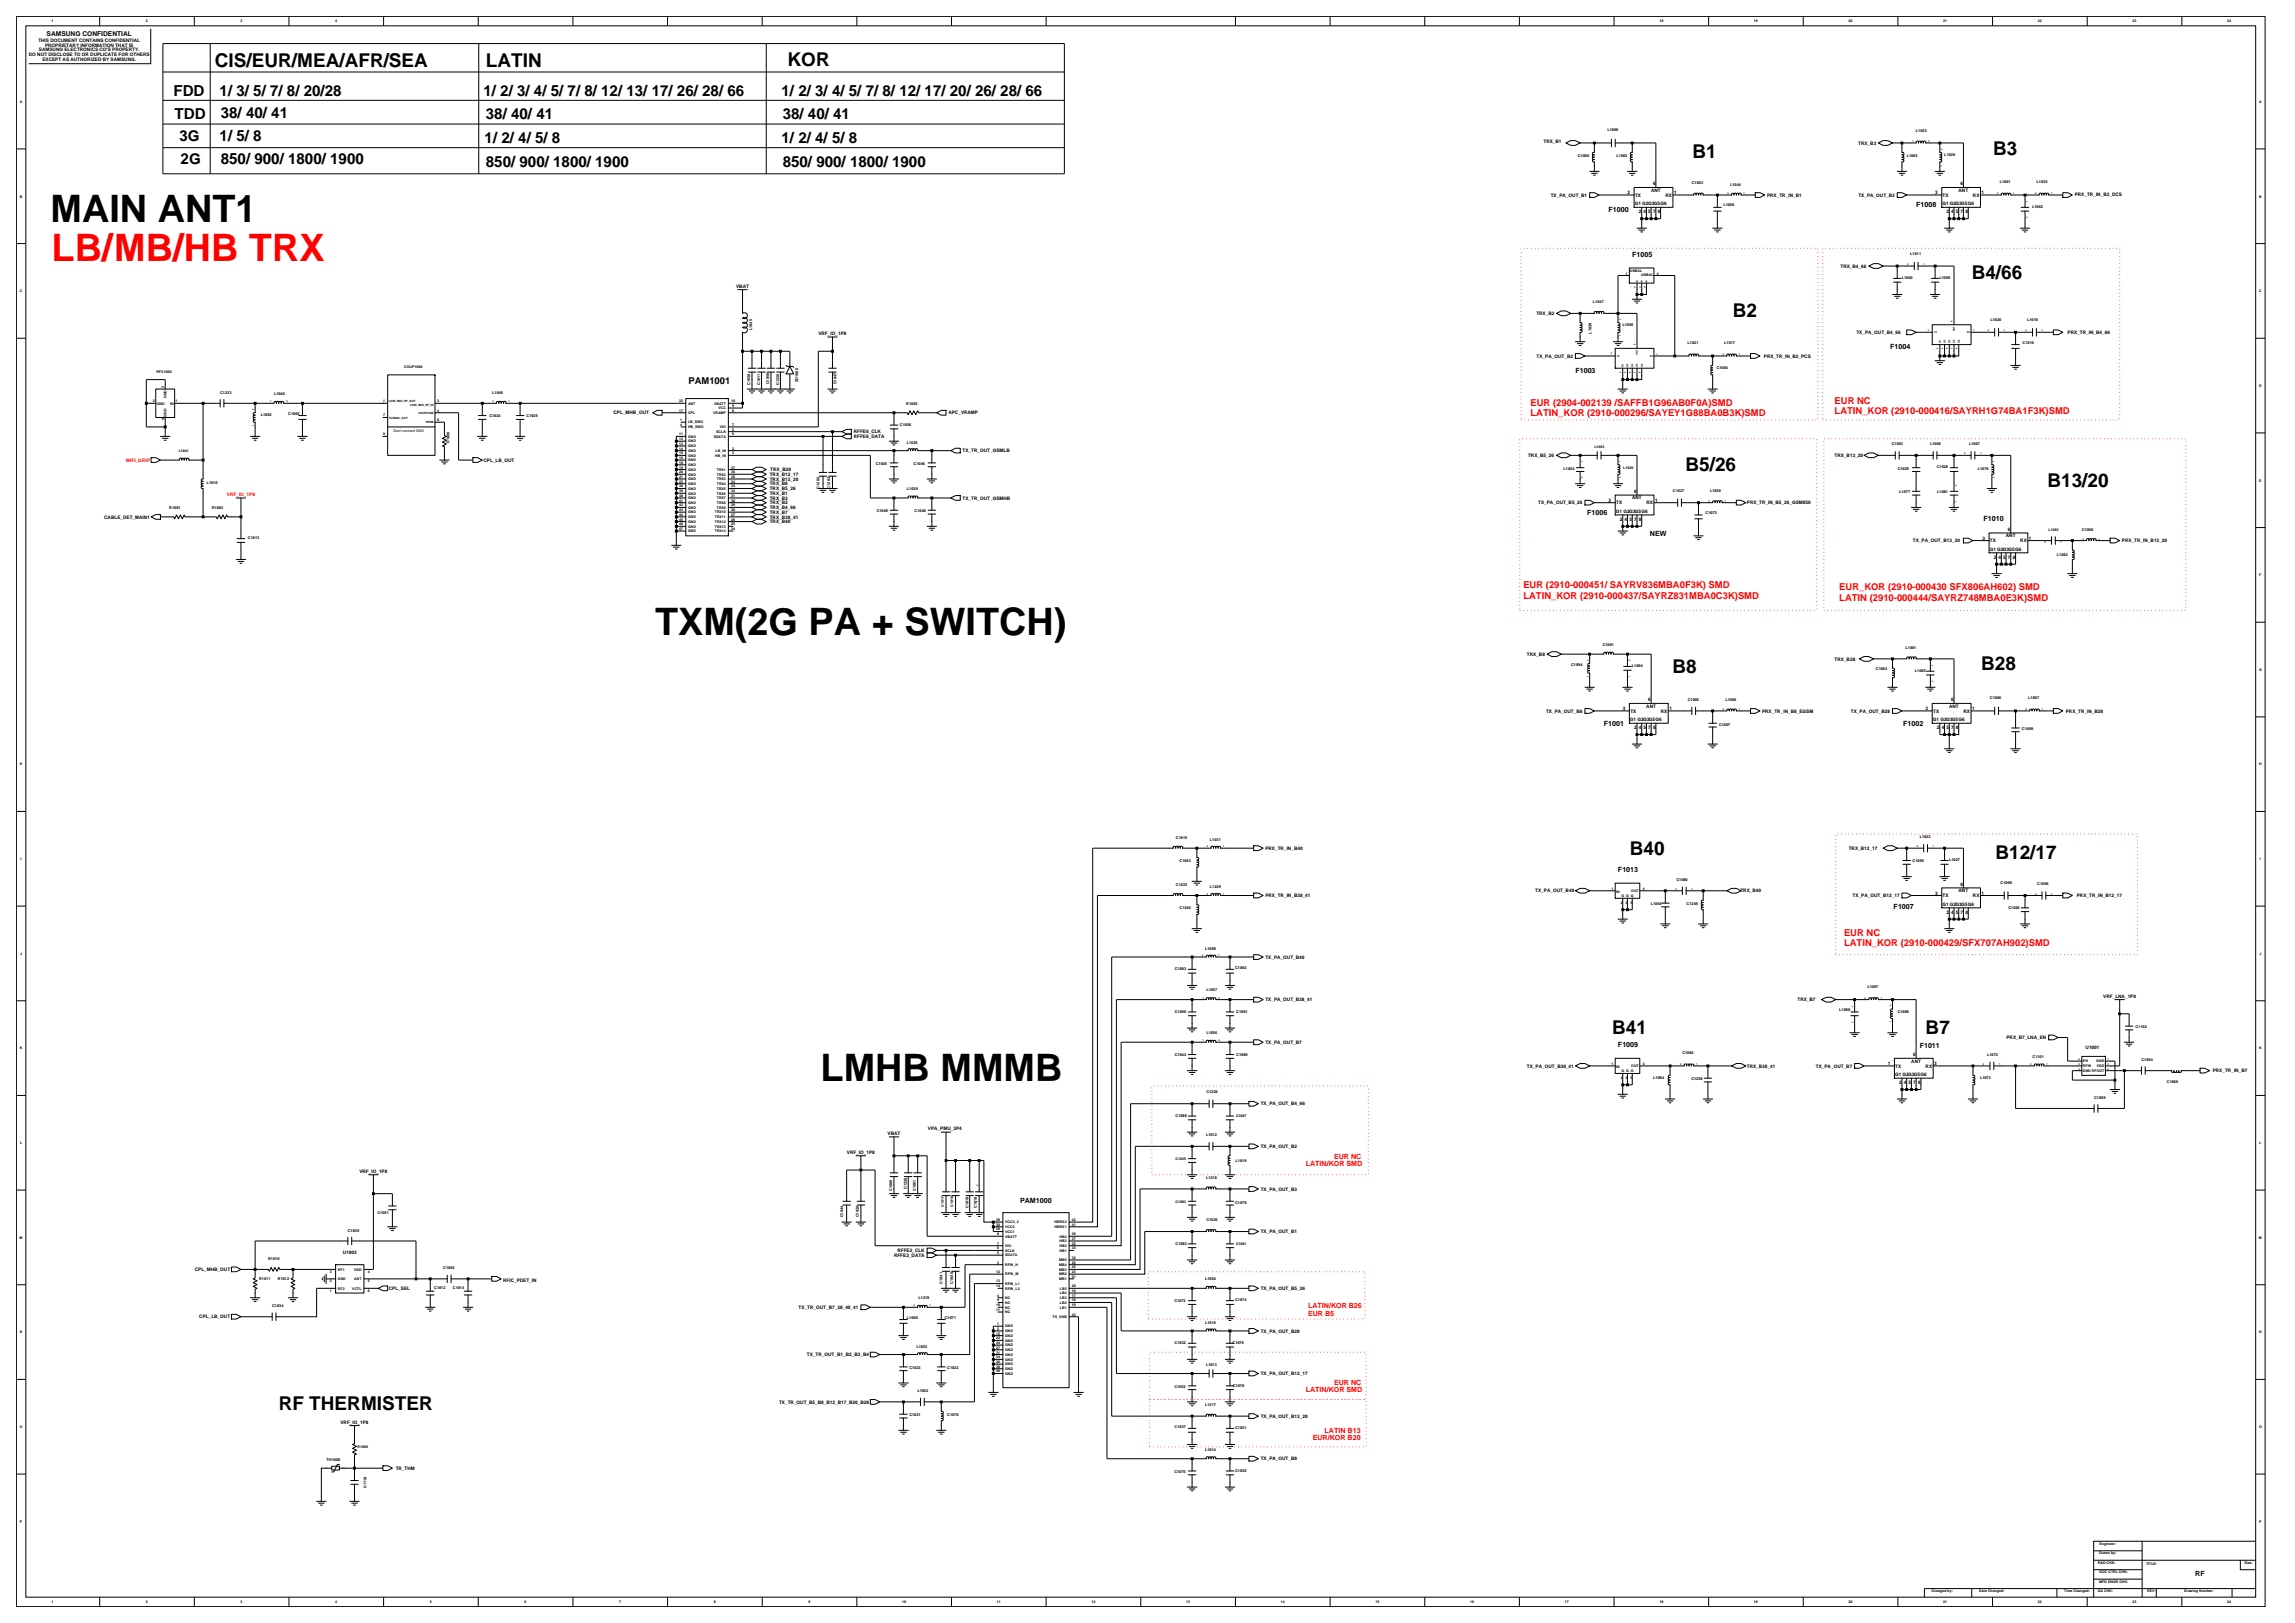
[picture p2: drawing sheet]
<svg xmlns="http://www.w3.org/2000/svg" width="420mm" height="297mm" viewBox="0 0 420 297" stroke-linecap="round" stroke-linejoin="round" font-family="sans-serif">
<defs><g id="words">
<g font-size="6.9">
<text x="9.2" y="40.7">MAIN ANT1</text>
<text x="119.9" y="116.2">TXM(2G PA + SWITCH)</text>
<text x="150.2" y="197.9">LMHB MMMB</text>
</g>
<text font-size="6.9" fill="#f00" x="9.5" y="47.8">LB/MB/HB TRX</text>
<g font-size="3.5">
<text x="39.3" y="12.3">CIS/EUR/MEA/AFR/SEA</text>
<text x="88.9" y="12.3">LATIN</text>
<text x="144.1" y="12.1">KOR</text>
<text x="309.8" y="29">B1</text>
<text x="364.7" y="28.3">B3</text>
<text x="360.8" y="51.1">B4/66</text>
<text x="317.1" y="58">B2</text>
<text x="308.5" y="86.1">B5/26</text>
<text x="374.7" y="89.2">B13/20</text>
<text x="306.1" y="123.2">B8</text>
<text x="362.6" y="122.5">B28</text>
<text x="298.3" y="156.5">B40</text>
<text x="365.2" y="157.1">B12/17</text>
<text x="295" y="189.2">B41</text>
<text x="352.4" y="189.2">B7</text>
<text x="51" y="258">RF THERMISTER</text>
</g>
<g font-size="2.8">
<text x="31.7" y="17.5">FDD</text>
<text x="40.2" y="17.5">1/ 3/ 5/ 7/ 8/ 20/28</text>
<text x="88.5" y="17.5">1/ 2/ 3/ 4/ 5/ 7/ 8/ 12/ 13/ 17/ 26/ 28/ 66</text>
<text x="143" y="17.5">1/ 2/ 3/ 4/ 5/ 7/ 8/ 12/ 17/ 20/ 26/ 28/ 66</text>
<text x="32" y="21.8">TDD</text>
<text x="40.4" y="21.6">38/ 40/ 41</text>
<text x="88.9" y="21.8">38/ 40/ 41</text>
<text x="143.2" y="21.8">38/ 40/ 41</text>
<text x="32.8" y="25.7">3G</text>
<text x="40.2" y="25.7">1/ 5/ 8</text>
<text x="88.7" y="26.2">1/ 2/ 4/ 5/ 8</text>
<text x="143" y="26.2">1/ 2/ 4/ 5/ 8</text>
<text x="33.1" y="30.1">2G</text>
<text x="40.4" y="30.1">850/ 900/ 1800/ 1900</text>
<text x="88.9" y="30.5">850/ 900/ 1800/ 1900</text>
<text x="143.2" y="30.5">850/ 900/ 1800/ 1900</text>
</g>
<text font-size="1.7" x="126" y="70.3">PAM1001</text>
<g font-size="1.7" fill="#f00">
<text x="280.1" y="76.2">LATIN_KOR (2910-000296/SAYEY1G88BA0B3K)SMD</text>
<text x="280.1" y="74.2">EUR (2904-002139 /SAFFB1G96AB0F0A)SMD</text>
<text x="335.7" y="75.7">LATIN_KOR (2910-000416/SAYRH1G74BA1F3K)SMD</text>
<text x="335.7" y="74">EUR NC</text>
<text x="278.8" y="107.6">EUR (2910-000451/ SAYRV836MBA0F3K) SMD</text>
<text x="278.8" y="109.5">LATIN_KOR (2910-000437/SAYRZ831MBA0C3K)SMD</text>
<text x="336.6" y="108">EUR_KOR (2910-000430 SFX806AH602) SMD</text>
<text x="336.6" y="110">LATIN (2910-000444/SAYRZ748MBA0E3K)SMD</text>
<text x="337.5" y="171.2">EUR NC</text>
<text x="337.5" y="173.2">LATIN_KOR (2910-000429/SFX707AH902)SMD</text>
</g>
<g font-size="1.3">
<text x="294.4" y="38.8">F1000</text>
<text x="350.7" y="37.9">F1008</text>
<text x="298.7" y="47">F1005</text>
<text x="345.9" y="63.9">F1004</text>
<text x="288.3" y="68.2">F1003</text>
<text x="290.5" y="94.2">F1006</text>
<text x="363" y="95.3">F1010</text>
<text x="302" y="98.1">NEW</text>
<text x="293.5" y="132.9">F1001</text>
<text x="348.3" y="132.9">F1002</text>
<text x="296.1" y="159.6">F1013</text>
<text x="346.6" y="166.3">F1007</text>
<text x="296.1" y="191.6">F1009</text>
<text x="351.3" y="191.8">F1011</text>
<text x="186.7" y="220.2">PAM1000</text>
<text x="401.8" y="288.4">RF</text>
</g>
<g font-size="1.3" fill="#f00">
<text x="239" y="213.4">LATIN/KOR SMD</text>
<text x="244.1" y="212.1">EUR NC</text>
<text x="239.4" y="239.4">LATIN/KOR B26</text>
<text x="239.4" y="240.7">EUR B5</text>
<text x="239" y="254.8">LATIN/KOR SMD</text>
<text x="244.1" y="253.5">EUR NC</text>
<text x="240.2" y="263.5">EUR/KOR B20</text>
<text x="242.4" y="262.2">LATIN B13</text>
</g>
<text font-size="1.2" x="8.5" y="6.6">SAMSUNG CONFIDENTIAL</text>
<g font-size=".9">
<text x="5.3" y="10.2">DO NOT DISCLOSE TO OR DUPLICATE FOR OTHERS</text>
<text x="7" y="7.6">THIS DOCUMENT CONTAINS CONFIDENTIAL</text>
<text x="7.1" y="9.4">SAMSUNG ELECTRONICS CO'S PROPERTY.</text>
<text x="7.8" y="11.1">EXCEPT AS AUTHORIZED BY SAMSUNG.</text>
<text x="8.2" y="8.5">PROPRIETARY INFORMATION THAT IS</text>
<text x="282.5" y="26.3">TRX_B1</text>
<text x="340.1" y="26.5">TRX_B3</text>
<text x="283.8" y="36">TX_PA_OUT_B1</text>
<text x="297.8" y="35.5">3</text>
<text x="299.2" y="36">TX</text>
<text x="302.1" y="35.1">ANT</text>
<text x="302.5" y="33.9">6</text>
<text x="304.8" y="36">RX</text>
<text x="306.4" y="35.5">1</text>
<text x="323.4" y="36">PRX_TR_IN_B1</text>
<text x="340.1" y="36">TX_PA_OUT_B3</text>
<text x="354.1" y="35.5">3</text>
<text x="355.5" y="36">TX</text>
<text x="358.4" y="35.1">ANT</text>
<text x="358.8" y="33.9">6</text>
<text x="361.1" y="36">RX</text>
<text x="362.7" y="35.5">1</text>
<text x="379.7" y="35.8">PRX_TR_IN_B3_DCS</text>
<text x="299.2" y="37.6">G1 G2G3G5G6</text>
<text x="299.9" y="39">2</text>
<text x="300.8" y="39">4</text>
<text x="301.6" y="39">5</text>
<text x="302.5" y="39">7</text>
<text x="303.4" y="39">8</text>
<text x="355.5" y="37.6">G1 G2G3G5G6</text>
<text x="356.2" y="39">2</text>
<text x="357.1" y="39">4</text>
<text x="357.9" y="39">5</text>
<text x="358.8" y="39">7</text>
<text x="359.7" y="39">8</text>
<text x="134.7" y="52.7">VBAT</text>
<text x="336.8" y="49">TRX_B4_66</text>
<text x="281.2" y="57.7">TRX_B2</text>
<text x="149.8" y="61.3">VRF_IO_1P8</text>
<text x="281.2" y="65.5">TX_PA_OUT_B2</text>
<text x="322.8" y="65.5">PRX_TR_IN_B2_PCS</text>
<text x="339.7" y="61.1">TX_PA_OUT_B4_66</text>
<text x="378.4" y="61.1">PRX_TR_IN_B4_66</text>
<text x="112.3" y="75.8">CPL_MHB_OUT</text>
<text x="173.6" y="75.8">APC_VRAMP</text>
<text x="156.2" y="79.3">RFFE0_CLK</text>
<text x="156.2" y="80.2">RFFE0_DATA</text>
<text x="176.2" y="82.8">TX_TR_OUT_GSMLB</text>
<text x="279.6" y="83.6">TRX_B5_26</text>
<text x="335.7" y="83.6">TRX_B13_20</text>
<text x="88.5" y="84.5">CPL_LB_OUT</text>
<text x="140.9" y="87.1">TRX_B12_17</text>
<text x="140.9" y="88.8">TRX_B8</text>
<text x="140.9" y="88">TRX_B13_20</text>
<text x="140.9" y="89.7">TRX_B5_26</text>
<text x="141" y="86.2">TRX_B28</text>
<text x="19.1" y="94.9">CABLE_DET_MAIN1</text>
<text x="140.9" y="94">TRX_B7</text>
<text x="140.9" y="94.9">TRX_B38_41</text>
<text x="140.9" y="95.8">TRX_B40</text>
<text x="140.9" y="92.3">TRX_B2</text>
<text x="140.9" y="93.2">TRX_B4_66</text>
<text x="140.9" y="91.4">TRX_B3</text>
<text x="140.9" y="90.6">TRX_B1</text>
<text x="176.2" y="91.4">TX_TR_OUT_GSMHB</text>
<text x="281.5" y="92.3">TX_PA_OUT_B5_26</text>
<text x="294.4" y="91.8">3</text>
<text x="295.7" y="93.9">G1 G2G3G5G6</text>
<text x="295.8" y="92.3">TX</text>
<text x="296.5" y="95.3">2</text>
<text x="297.3" y="95.3">4</text>
<text x="298.2" y="95.3">5</text>
<text x="298.7" y="91.4">ANT</text>
<text x="299" y="95.3">7</text>
<text x="299" y="90.2">6</text>
<text x="299.9" y="95.3">8</text>
<text x="301.3" y="92.3">RX</text>
<text x="302.9" y="91.8">1</text>
<text x="319.7" y="92.3">PRX_TR_IN_B5_26_GSM850</text>
<text x="350.1" y="99.2">TX_PA_OUT_B13_20</text>
<text x="362.8" y="98.7">3</text>
<text x="364.1" y="100.8">G1 G2G3G5G6</text>
<text x="364.2" y="99.2">TX</text>
<text x="367.1" y="98.3">ANT</text>
<text x="367.5" y="97.1">6</text>
<text x="369.7" y="99.2">RX</text>
<text x="371.3" y="98.7">1</text>
<text x="388.3" y="99.2">PRX_TR_IN_B13_20</text>
<text x="364.9" y="102.2">2</text>
<text x="365.7" y="102.2">4</text>
<text x="366.6" y="102.2">5</text>
<text x="367.5" y="102.2">7</text>
<text x="368.3" y="102.2">8</text>
<text x="279.4" y="120">TRX_B8</text>
<text x="335.7" y="120.9">TRX_B28</text>
<text x="282.9" y="130.4">TX_PA_OUT_B8</text>
<text x="297" y="129.9">3</text>
<text x="298.3" y="132">G1 G2G3G5G6</text>
<text x="298.4" y="130.4">TX</text>
<text x="301.3" y="129.5">ANT</text>
<text x="301.6" y="128.3">6</text>
<text x="303.9" y="130.4">RX</text>
<text x="305.5" y="129.9">1</text>
<text x="322.5" y="130.4">PRX_TR_IN_B8_EGSM</text>
<text x="338.7" y="130.4">TX_PA_OUT_B28</text>
<text x="352.4" y="129.9">3</text>
<text x="353.7" y="132">G1 G2G3G5G6</text>
<text x="353.8" y="130.4">TX</text>
<text x="356.7" y="129.5">ANT</text>
<text x="357.1" y="128.3">6</text>
<text x="359.3" y="130.4">RX</text>
<text x="360.9" y="129.9">1</text>
<text x="378.1" y="130.4">PRX_TR_IN_B28</text>
<text x="299" y="133.4">2</text>
<text x="299.9" y="133.4">4</text>
<text x="300.8" y="133.4">5</text>
<text x="301.6" y="133.4">7</text>
<text x="302.5" y="133.4">8</text>
<text x="354.5" y="133.4">2</text>
<text x="355.4" y="133.4">4</text>
<text x="356.2" y="133.4">5</text>
<text x="357.1" y="133.4">7</text>
<text x="357.9" y="133.4">8</text>
<text x="231.6" y="155.5">PRX_TR_IN_B40</text>
<text x="338.3" y="155.5">TRX_B12_17</text>
<text x="231.6" y="164.2">PRX_TR_IN_B38_41</text>
<text x="281" y="163.3">TX_PA_OUT_B40</text>
<text x="318.5" y="163.3">TRX_B40</text>
<text x="339" y="164.2">TX_PA_OUT_B12_17</text>
<text x="354.1" y="163.7">3</text>
<text x="355.5" y="165.8">G1 G2G3G5G6</text>
<text x="355.5" y="164.2">TX</text>
<text x="356.2" y="167.2">2</text>
<text x="357.1" y="167.2">4</text>
<text x="357.9" y="167.2">5</text>
<text x="358.4" y="163.3">ANT</text>
<text x="358.8" y="162.1">6</text>
<text x="358.8" y="167.2">7</text>
<text x="359.7" y="167.2">8</text>
<text x="361.1" y="164.2">RX</text>
<text x="362.7" y="163.7">1</text>
<text x="380.1" y="164.2">PRX_TR_IN_B12_17</text>
<text x="231.6" y="175.4">TX_PA_OUT_B40</text>
<text x="231.6" y="183.2">TX_PA_OUT_B38_41</text>
<text x="329" y="183.2">TRX_B7</text>
<text x="384.9" y="182.6">VRF_LNA_1P8</text>
<text x="231.6" y="191">TX_PA_OUT_B7</text>
<text x="367.2" y="190.2">PRX_B7_LNA_EN</text>
<text x="279.4" y="195.4">TX_PA_OUT_B38_41</text>
<text x="319.7" y="195.4">TRX_B38_41</text>
<text x="332.3" y="195.4">TX_PA_OUT_B7</text>
<text x="345.5" y="194.9">1</text>
<text x="346.8" y="197">G1 G2G3G5G6</text>
<text x="346.9" y="195.4">TX</text>
<text x="349.8" y="194.5">ANT</text>
<text x="350.1" y="193.2">6</text>
<text x="352.4" y="195.4">RX</text>
<text x="354" y="194.9">3</text>
<text x="381.7" y="192">U1001</text>
<text x="404.9" y="196.2">PRX_TR_IN_B7</text>
<text x="230.7" y="202.3">TX_PA_OUT_B4_66</text>
<text x="347.6" y="198.3">2</text>
<text x="348.4" y="198.3">4</text>
<text x="349.3" y="198.3">5</text>
<text x="350.1" y="198.3">7</text>
<text x="351" y="198.3">8</text>
<text x="162.4" y="207.7">VBAT</text>
<text x="169.8" y="206.8">VPA_PMU_3P4</text>
<text x="65.8" y="214.6">VRF_IO_1P8</text>
<text x="155" y="211.2">VRF_IO_1P8</text>
<text x="230.7" y="210.1">TX_PA_OUT_B2</text>
<text x="230.7" y="217.9">TX_PA_OUT_B3</text>
<text x="230.7" y="225.7">TX_PA_OUT_B1</text>
<text x="35.7" y="232.6">CPL_MHB_OUT</text>
<text x="62.7" y="229.4">U1003</text>
<text x="163.6" y="230">RFFE2_DATA</text>
<text x="164.2" y="229.1">RFFE2_CLK</text>
<text x="71.2" y="236.1">CPL_SEL</text>
<text x="92.1" y="234.5">RFIC_PDET_IN</text>
<text x="146.2" y="239.5">TX_TR_OUT_B7_38_40_41</text>
<text x="230.7" y="236.1">TX_PA_OUT_B5_26</text>
<text x="36.5" y="241.3">CPL_LB_OUT</text>
<text x="230.7" y="243.9">TX_PA_OUT_B28</text>
<text x="147.7" y="248.2">TX_TR_OUT_B1_B2_B3_B4</text>
<text x="230.7" y="251.6">TX_PA_OUT_B12_17</text>
<text x="142.6" y="256.8">TX_TR_OUT_B5_B8_B12_B17_B20_B28</text>
<text x="62.3" y="260.5">VRF_IO_1P8</text>
<text x="230.7" y="259.4">TX_PA_OUT_B13_20</text>
<text x="72.4" y="269">TR_THM</text>
<text x="230.7" y="267.2">TX_PA_OUT_B8</text>
</g>
<g font-size=".9" fill="#f00">
<text x="23" y="84.5">WIFI_GRIP</text>
<text x="41.5" y="90.8">VRF_IO_1P8</text>
</g>
<g font-size=".7">
<text x="9.4" y="4.1">1</text>
<text x="26.7" y="4.1">2</text>
<text x="44" y="4.1">3</text>
<text x="61.4" y="4.1">4</text>
<text x="303.7" y="4.1">18</text>
<text x="321" y="4.1">19</text>
<text x="338.3" y="4.1">20</text>
<text x="355.6" y="4.1">21</text>
<text x="372.9" y="4.1">22</text>
<text x="390.3" y="4.1">23</text>
<text x="407.6" y="4.1">24</text>
<text x="3.6" y="18.8">A</text>
<text x="413.4" y="18.8">A</text>
<text x="288.7" y="28.8">C1000</text>
<text x="294.2" y="24">L1000</text>
<text x="295.8" y="28.8">L1003</text>
<text x="348.9" y="28.8">L1065</text>
<text x="350.6" y="24.2">L1023</text>
<text x="355.8" y="28.5">L1028</text>
<text x="309.6" y="33.7">C1003</text>
<text x="316.6" y="34">L1044</text>
<text x="366" y="33.5">L1061</text>
<text x="372.7" y="33.5">L1035</text>
<text x="3.6" y="36.1">B</text>
<text x="315.4" y="37.7">L1008</text>
<text x="371.9" y="38.1">L1062</text>
<text x="413.4" y="36.1">B</text>
<text x="349.6" y="46.7">L1011</text>
<text x="3.6" y="53.5">C</text>
<text x="297.5" y="50.2">1</text>
<text x="298.3" y="49.7">UNBAL</text>
<text x="300.3" y="50.6">UNBAL</text>
<text x="303.2" y="50.2">4</text>
<text x="348" y="51.1">L1060</text>
<text x="354.9" y="51.1">L1059</text>
<text x="413.4" y="53.5">C</text>
<text x="291.5" y="55.4">L1047</text>
<text x="296.9" y="59.7">L1050</text>
<text x="364.3" y="58.6">L1020</text>
<text x="371" y="58.6">L1018</text>
<text x="137.7" y="60.4" transform="rotate(-90 137.7 60.4)">L1045</text>
<text x="291.2" y="61.1" transform="rotate(-90 291.2 61.1)">L1029</text>
<text x="308.8" y="63">L1021</text>
<text x="315.5" y="63">L1017</text>
<text x="370.2" y="63">C1010</text>
<text x="28.6" y="68.2">RFC1000</text>
<text x="30.1" y="71" transform="rotate(-90 30.1 71)">3</text>
<text x="74" y="67.3">COUP1000</text>
<text x="137.3" y="70.5" transform="rotate(-90 137.3 70.5)">C1038</text>
<text x="139.1" y="70.5" transform="rotate(-90 139.1 70.5)">C1011</text>
<text x="140.7" y="70.3" transform="rotate(-90 140.7 70.3)">C1050</text>
<text x="142.6" y="70.5" transform="rotate(-90 142.6 70.5)">C1230</text>
<text x="146.1" y="69.9" transform="rotate(-90 146.1 69.9)">ZD1000</text>
<text x="153.1" y="70.3" transform="rotate(-90 153.1 70.3)">C1047</text>
<text x="314.2" y="67.5">C1004</text>
<text x="413.4" y="70.8">D</text>
<text x="28" y="73.6">2</text>
<text x="28.7" y="74">GND</text>
<text x="30.1" y="76.9" transform="rotate(-90 30.1 76.9)">4</text>
<text x="30.5" y="76.2" transform="rotate(-90 30.5 76.2)">GND</text>
<text x="30.5" y="72.8" transform="rotate(-90 30.5 72.8)">GND</text>
<text x="31.2" y="74">IN</text>
<text x="32.1" y="73.6">1</text>
<text x="40.3" y="72.1">C1233</text>
<text x="47.7" y="76">L1002</text>
<text x="50.1" y="72.2">L1040</text>
<text x="52.8" y="76">C1065</text>
<text x="70.1" y="76.2">7</text>
<text x="70.1" y="73.6">1</text>
<text x="80" y="75.3">4</text>
<text x="80" y="73.6">3</text>
<text x="80" y="77">6</text>
<text x="89.6" y="76.4">C1024</text>
<text x="90.1" y="72.1">L1049</text>
<text x="96.4" y="76.4">C1025</text>
<text x="124.3" y="73.6">22</text>
<text x="124.3" y="75.3">17</text>
<text x="124.5" y="77.9">4</text>
<text x="124.5" y="77.1">1</text>
<text x="125.9" y="77.5">LB_SWO</text>
<text x="125.9" y="74">ANT</text>
<text x="125.9" y="75.8">CPL</text>
<text x="130.5" y="75.8">VRAMP</text>
<text x="130.7" y="74">VBATT</text>
<text x="131.5" y="74.9">VCC</text>
<text x="133.8" y="73.6">10</text>
<text x="134" y="77.9">7</text>
<text x="134" y="75.3">8</text>
<text x="134" y="74.5">9</text>
<text x="164.7" y="77.9">C1056</text>
<text x="165.9" y="74.1">R1003</text>
<text x="32.7" y="82.7">L1041</text>
<text x="70.1" y="79.6">9</text>
<text x="72" y="79">Don't connect GND</text>
<text x="82.3" y="81.1" transform="rotate(-90 82.3 81.1)">R1000</text>
<text x="124.3" y="81.4">13</text>
<text x="124.3" y="82.3">14</text>
<text x="124.3" y="83.1">15</text>
<text x="124.3" y="84">16</text>
<text x="124.3" y="79.7">11</text>
<text x="124.3" y="80.5">12</text>
<text x="125.9" y="78.4">HB_SWO</text>
<text x="125.9" y="81.8">GND</text>
<text x="125.9" y="82.7">GND</text>
<text x="125.9" y="83.6">GND</text>
<text x="125.9" y="80.1">GND</text>
<text x="125.9" y="81">GND</text>
<text x="130.6" y="80.1">SDATA</text>
<text x="130.9" y="83.6">HB_IN</text>
<text x="131" y="82.7">LB_IN</text>
<text x="131.1" y="79.2">SCLK</text>
<text x="131.7" y="78.4">VIO</text>
<text x="134" y="78.8">5</text>
<text x="134" y="79.7">6</text>
<text x="134" y="83.1">3</text>
<text x="134" y="82.3">2</text>
<text x="165.9" y="81.2">L1025</text>
<text x="291.8" y="82">L1063</text>
<text x="346.2" y="81.4">C1053</text>
<text x="353.2" y="81.4">L1066</text>
<text x="360.4" y="81.4">L1067</text>
<text x="37.8" y="88.5">L1010</text>
<text x="124.3" y="89.2">38</text>
<text x="124.3" y="86.6">20</text>
<text x="124.3" y="87.5">21</text>
<text x="124.3" y="88.3">23</text>
<text x="124.3" y="84.8">18</text>
<text x="124.3" y="85.7">19</text>
<text x="125.9" y="89.6">GND</text>
<text x="125.9" y="87">GND</text>
<text x="125.9" y="87.9">GND</text>
<text x="125.9" y="88.7">GND</text>
<text x="125.9" y="84.4">GND</text>
<text x="125.9" y="85.3">GND</text>
<text x="125.9" y="86.2">GND</text>
<text x="131.2" y="87.9">TRX3</text>
<text x="131.2" y="87">TRX2</text>
<text x="131.2" y="86.2">TRX1</text>
<text x="131.2" y="89.6">TRX5</text>
<text x="131.2" y="88.7">TRX4</text>
<text x="133.8" y="87.5">35</text>
<text x="133.8" y="86.6">36</text>
<text x="133.8" y="85.7">37</text>
<text x="133.8" y="89.2">33</text>
<text x="133.8" y="88.3">34</text>
<text x="150" y="89.4" transform="rotate(-90 150 89.4)">C1202</text>
<text x="151.9" y="89.4" transform="rotate(-90 151.9 89.4)">C1203</text>
<text x="160.3" y="85.1">C1045</text>
<text x="166" y="89.7">L1039</text>
<text x="167.2" y="85.1">C1046</text>
<text x="286.2" y="85.9">L1024</text>
<text x="297.1" y="85.7">L1026</text>
<text x="347.3" y="85.9">C1029</text>
<text x="354.4" y="85.7">C1028</text>
<text x="361.9" y="85.9">L1076</text>
<text x="413.4" y="88.1">E</text>
<text x="31" y="93.1">R1001</text>
<text x="38.8" y="93.1">R1002</text>
<text x="124.3" y="92.6">42</text>
<text x="124.3" y="93.5">43</text>
<text x="124.3" y="94.4">44</text>
<text x="124.3" y="95.3">45</text>
<text x="124.3" y="90.1">39</text>
<text x="124.3" y="90.9">40</text>
<text x="124.3" y="91.8">41</text>
<text x="125.9" y="93.1">GND</text>
<text x="125.9" y="93.9">GND</text>
<text x="125.9" y="94.8">GND</text>
<text x="125.9" y="95.7">GND</text>
<text x="125.9" y="90.5">GND</text>
<text x="125.9" y="91.4">GND</text>
<text x="125.9" y="92.2">GND</text>
<text x="130.8" y="93.9">TRX10</text>
<text x="130.8" y="95.7">TRX12</text>
<text x="130.8" y="94.8">TRX11</text>
<text x="131.2" y="93.1">TRX9</text>
<text x="131.2" y="92.2">TRX8</text>
<text x="131.2" y="91.4">TRX7</text>
<text x="131.2" y="90.5">TRX6</text>
<text x="133.8" y="93.5">28</text>
<text x="133.8" y="92.6">29</text>
<text x="133.8" y="91.8">30</text>
<text x="133.8" y="90.9">31</text>
<text x="133.8" y="90.1">32</text>
<text x="133.8" y="95.3">26</text>
<text x="133.8" y="94.4">27</text>
<text x="160.4" y="93.7">C1049</text>
<text x="167.4" y="93.7">C1048</text>
<text x="306.2" y="90">C1027</text>
<text x="312.1" y="94">C1073</text>
<text x="312.9" y="90">L1030</text>
<text x="347.6" y="90.3">L1077</text>
<text x="354.5" y="90.3">L1081</text>
<text x="45.4" y="98.7">C1013</text>
<text x="124.3" y="96.1">46</text>
<text x="124.3" y="97">47</text>
<text x="125.9" y="96.5">GND</text>
<text x="125.9" y="97.4">GND</text>
<text x="130.8" y="97.4">TRX14</text>
<text x="130.8" y="96.5">TRX13</text>
<text x="133.8" y="97">24</text>
<text x="133.8" y="96.1">25</text>
<text x="374.9" y="97.2">L1083</text>
<text x="376.4" y="101.7">L1082</text>
<text x="381" y="97.2">C1008</text>
<text x="413.5" y="105.4">F</text>
<text x="293.3" y="118.2">C1001</text>
<text x="348.7" y="118.8">L1001</text>
<text x="287.5" y="121.9">C1094</text>
<text x="298.7" y="122.1">L1004</text>
<text x="343.3" y="122.6">C1002</text>
<text x="350.4" y="122.9">L1005</text>
<text x="413.4" y="122.8">G</text>
<text x="308.9" y="128.4">C1005</text>
<text x="315.8" y="128.4">L1006</text>
<text x="364.2" y="127.9">C1006</text>
<text x="371.2" y="127.9">L1007</text>
<text x="314.6" y="132.9">C1007</text>
<text x="370" y="133.6">C1009</text>
<text x="3.6" y="140.1">H</text>
<text x="413.4" y="140.1">H</text>
<text x="215.2" y="153.5">C1015</text>
<text x="221.4" y="153.9">L1031</text>
<text x="351.3" y="153.3">L1022</text>
<text x="3.8" y="157.4">I</text>
<text x="215.9" y="157.7">C1043</text>
<text x="306.8" y="161.1">C1080</text>
<text x="350" y="157.8">C1095</text>
<text x="356.7" y="157.6">L1027</text>
<text x="366.1" y="161.8">C1069</text>
<text x="372.8" y="161.9">C1096</text>
<text x="413.6" y="157.4">I</text>
<text x="215.2" y="162.1">C1033</text>
<text x="215.9" y="166.3">C1246</text>
<text x="221.4" y="162.6">L1229</text>
<text x="294.9" y="162.8">1</text>
<text x="295.8" y="163.4">IN</text>
<text x="296.6" y="165.4">2</text>
<text x="296.7" y="164.2">G G G</text>
<text x="297.5" y="165.4">3</text>
<text x="298.4" y="165.4">5</text>
<text x="298.5" y="163.2">OUT</text>
<text x="300.6" y="162.8">4</text>
<text x="302.1" y="165.6">L1064</text>
<text x="308.7" y="165.6">C1249</text>
<text x="367.6" y="166.2">C1026</text>
<text x="220.5" y="173.8">L1058</text>
<text x="3.7" y="174.7">J</text>
<text x="215" y="177.6">C1093</text>
<text x="226" y="177.4">C1092</text>
<text x="413.5" y="174.7">J</text>
<text x="215" y="185.4">C1090</text>
<text x="220.8" y="181.4">L1057</text>
<text x="226.3" y="185.4">C1091</text>
<text x="336.6" y="184.9">L1088</text>
<text x="341.7" y="180.8">L1087</text>
<text x="347.3" y="185.3">C1086</text>
<text x="220.8" y="189.2">L1056</text>
<text x="390.8" y="188.1">C1102</text>
<text x="3.6" y="192">K</text>
<text x="215" y="193.2">C1042</text>
<text x="226.3" y="193.2">C1089</text>
<text x="294.9" y="194.9">1</text>
<text x="295.8" y="195.4">IN</text>
<text x="296.6" y="197.5">2</text>
<text x="296.7" y="196.3">G G G</text>
<text x="297.5" y="197.5">3</text>
<text x="298.4" y="197.5">5</text>
<text x="298.5" y="195.2">OUT</text>
<text x="300.6" y="194.9">4</text>
<text x="302.6" y="197.4">L1084</text>
<text x="307.9" y="192.9">C1084</text>
<text x="309.5" y="197.6">C1250</text>
<text x="362.4" y="197.5">L1073</text>
<text x="363.7" y="193.3">L1072</text>
<text x="372" y="193.5">C1101</text>
<text x="381.2" y="196.1">GND RFOUT</text>
<text x="381.2" y="195.3">RFIN</text>
<text x="381.2" y="194.4">EN</text>
<text x="383.6" y="194.4">GND</text>
<text x="383.7" y="195.3">VDD</text>
<text x="391.9" y="194.2">C1054</text>
<text x="413.4" y="192">K</text>
<text x="220.8" y="200.1">C1220</text>
<text x="383.2" y="201.1">C1059</text>
<text x="396.6" y="198.2">C1066</text>
<text x="3.7" y="209.3">L</text>
<text x="215.1" y="204.3">C1088</text>
<text x="220.7" y="207.9">L1012</text>
<text x="226.2" y="204.3">C1087</text>
<text x="413.5" y="209.3">L</text>
<text x="215.1" y="212.4">C1035</text>
<text x="220.7" y="215.7">L1218</text>
<text x="226.1" y="212.6">L1019</text>
<text x="163.2" y="217.9" transform="rotate(-90 163.2 217.9)">C1060</text>
<text x="166" y="217.6" transform="rotate(-90 166 217.6)">C1228</text>
<text x="167.6" y="217.9" transform="rotate(-90 167.6 217.9)">C1061</text>
<text x="172.7" y="220.8" transform="rotate(-90 172.7 220.8)">C1017</text>
<text x="174.5" y="220.8" transform="rotate(-90 174.5 220.8)">C1016</text>
<text x="177.3" y="221" transform="rotate(-90 177.3 221)">C1019</text>
<text x="178.8" y="221" transform="rotate(-90 178.8 221)">C1018</text>
<text x="215.1" y="220.2">C1083</text>
<text x="226" y="220.4">C1079</text>
<text x="3.6" y="226.7">M</text>
<text x="63.7" y="225.4">C1039</text>
<text x="69.1" y="222.2">C1051</text>
<text x="154.3" y="222.8" transform="rotate(-90 154.3 222.8)">C1044</text>
<text x="157.2" y="222.8" transform="rotate(-90 157.2 222.8)">C1020</text>
<text x="182.3" y="223.4">28</text>
<text x="182.3" y="225.1">29</text>
<text x="182.3" y="224.3">30</text>
<text x="182.5" y="227.8">7</text>
<text x="182.5" y="226">8</text>
<text x="184" y="226.5">VBATT</text>
<text x="184" y="223.9">VCC2_2</text>
<text x="184" y="225.6">VCC1</text>
<text x="184" y="224.7">VCC2</text>
<text x="193" y="224.7">HBRX1</text>
<text x="193" y="223.9">HBRX2</text>
<text x="193.9" y="227.3">HB3</text>
<text x="193.9" y="226.5">HB4</text>
<text x="196.2" y="224.3">41</text>
<text x="196.2" y="223.4">42</text>
<text x="196.2" y="227.8">35</text>
<text x="196.2" y="226.9">37</text>
<text x="196.2" y="226">39</text>
<text x="215.1" y="227.7">C1082</text>
<text x="220.8" y="223.5">C1036</text>
<text x="226.2" y="227.7">C1081</text>
<text x="413.4" y="226.7">M</text>
<text x="49.1" y="230.6">R1010</text>
<text x="60.4" y="232.9">3</text>
<text x="61.8" y="232.5">RF1</text>
<text x="64.8" y="232.5">VDD</text>
<text x="67.3" y="232.9">4</text>
<text x="81.1" y="232.1">C1062</text>
<text x="182.3" y="232.9">12</text>
<text x="182.5" y="229.5">5</text>
<text x="182.5" y="228.6">6</text>
<text x="182.5" y="231.2">3</text>
<text x="184" y="229.9">SDATA</text>
<text x="184" y="229">SCLK</text>
<text x="184" y="228.2">VIO</text>
<text x="184" y="231.7">RFIN_H</text>
<text x="184" y="233.4">RFIN_M</text>
<text x="193.8" y="230.8">MB5</text>
<text x="193.8" y="233.4">MB2</text>
<text x="193.8" y="232.5">MB3</text>
<text x="193.8" y="231.7">MB4</text>
<text x="193.9" y="228.2">HB2</text>
<text x="193.9" y="229">HB1</text>
<text x="196.2" y="230.4">32</text>
<text x="196.2" y="228.6">33</text>
<text x="196.2" y="233.8">21</text>
<text x="196.2" y="232.9">23</text>
<text x="196.2" y="232.1">25</text>
<text x="196.2" y="231.2">26</text>
<text x="47.4" y="234.2">R1011</text>
<text x="49.8" y="239.2">C1034</text>
<text x="50.9" y="234.1">R1012</text>
<text x="60.4" y="236.4">1</text>
<text x="60.4" y="234.7">2</text>
<text x="61.8" y="236">RF2</text>
<text x="61.8" y="234.2">GND</text>
<text x="64.5" y="236">VCTL</text>
<text x="64.8" y="234.2">ANT</text>
<text x="67.3" y="234.7">5</text>
<text x="67.3" y="236.4">6</text>
<text x="79.5" y="236">C1012</text>
<text x="82.9" y="235.9">C1014</text>
<text x="168.1" y="237.7">L1219</text>
<text x="172.5" y="234.9" transform="rotate(-90 172.5 234.9)">C1041</text>
<text x="174.4" y="234.9" transform="rotate(-90 174.4 234.9)">C1040</text>
<text x="182.3" y="239">10</text>
<text x="182.3" y="239.9">11</text>
<text x="182.3" y="234.7">13</text>
<text x="182.3" y="235.6">14</text>
<text x="182.5" y="238.1">9</text>
<text x="182.5" y="237.3">4</text>
<text x="184" y="238.6">NC</text>
<text x="184" y="237.7">NC</text>
<text x="184" y="239.5">NC</text>
<text x="184" y="235.1">RFIN_L1</text>
<text x="184" y="236">RFIN_L2</text>
<text x="193.8" y="234.2">MB1</text>
<text x="194" y="236">LB5</text>
<text x="194" y="236.8">LB4</text>
<text x="194" y="237.7">LB3</text>
<text x="194" y="238.6">LB2</text>
<text x="194" y="239.5">LB1</text>
<text x="196.2" y="235.6">20</text>
<text x="196.2" y="236.4">16</text>
<text x="196.2" y="237.3">17</text>
<text x="196.2" y="238.1">18</text>
<text x="196.2" y="239">19</text>
<text x="214.9" y="238.3">C1072</text>
<text x="220.5" y="234.3">L1054</text>
<text x="226" y="238.1">C1074</text>
<text x="3.6" y="244">N</text>
<text x="166" y="241.4">L1009</text>
<text x="172.9" y="241.4">C1071</text>
<text x="182.3" y="245.1">22</text>
<text x="182.3" y="245.9">24</text>
<text x="182.3" y="244.2">15</text>
<text x="182.5" y="243.3">2</text>
<text x="182.5" y="242.5">1</text>
<text x="184" y="243.8">GND</text>
<text x="184" y="245.5">GND</text>
<text x="184" y="242.9">GND</text>
<text x="184" y="240.3">NC</text>
<text x="184" y="244.6">GND</text>
<text x="192.6" y="241.2">TH_GND</text>
<text x="196.2" y="240.7">43</text>
<text x="215" y="246">C1032</text>
<text x="220.5" y="242.2">L1016</text>
<text x="225.6" y="246">C1076</text>
<text x="413.4" y="244">N</text>
<text x="166.4" y="250.5">C1023</text>
<text x="167.7" y="246.6">L1053</text>
<text x="173.4" y="250.5">C1022</text>
<text x="182.3" y="248.5">34</text>
<text x="182.3" y="249.4">36</text>
<text x="182.3" y="250.3">38</text>
<text x="182.3" y="251.1">40</text>
<text x="182.3" y="246.8">27</text>
<text x="182.3" y="247.7">31</text>
<text x="184" y="249">GND</text>
<text x="184" y="249.8">GND</text>
<text x="184" y="250.7">GND</text>
<text x="184" y="251.6">GND</text>
<text x="184" y="247.2">GND</text>
<text x="184" y="248.1">GND</text>
<text x="184" y="246.4">GND</text>
<text x="220.7" y="250">L1013</text>
<text x="167.9" y="254.6">L1052</text>
<text x="214.9" y="253.9">C1052</text>
<text x="220.5" y="257.3">L1217</text>
<text x="225.6" y="253.7">C1078</text>
<text x="3.6" y="261.3">O</text>
<text x="166.4" y="259.1">C1021</text>
<text x="173.4" y="259.1">C1070</text>
<text x="215" y="261.3">C1037</text>
<text x="226" y="261.5">C1031</text>
<text x="413.4" y="261.3">O</text>
<text x="59.8" y="267.3">TH1000</text>
<text x="65.4" y="265">R1009</text>
<text x="214.9" y="269.5">C1075</text>
<text x="220.5" y="265.5">L1014</text>
<text x="226" y="269.3">C1030</text>
<text x="67.1" y="272.3" transform="rotate(-90 67.1 272.3)">C1118</text>
<text x="3.6" y="278.6">P</text>
<text x="413.4" y="278.6">P</text>
<text x="383.9" y="286.2">R&amp;D CHK:</text>
<text x="384.2" y="284.4">Drawn by:</text>
<text x="384.2" y="287.9">DOC CTRL CHK:</text>
<text x="384.2" y="282.7">Engineer:</text>
<text x="392.7" y="286.4">TITLE:</text>
<text x="410.8" y="286.2">Size:</text>
<text x="9.4" y="293.4">1</text>
<text x="26.7" y="293.4">2</text>
<text x="44" y="293.4">3</text>
<text x="61.4" y="293.4">4</text>
<text x="78.7" y="293.4">5</text>
<text x="96" y="293.4">6</text>
<text x="113.3" y="293.4">7</text>
<text x="130.6" y="293.4">8</text>
<text x="148" y="293.4">9</text>
<text x="165.1" y="293.4">10</text>
<text x="182.4" y="293.4">11</text>
<text x="199.8" y="293.4">12</text>
<text x="217.1" y="293.4">13</text>
<text x="234.4" y="293.4">14</text>
<text x="251.7" y="293.4">15</text>
<text x="269" y="293.4">16</text>
<text x="286.4" y="293.4">17</text>
<text x="303.7" y="293.4">18</text>
<text x="321" y="293.4">19</text>
<text x="338.3" y="293.4">20</text>
<text x="353.4" y="291.4">Changed by:</text>
<text x="355.6" y="293.4">21</text>
<text x="362.2" y="291.4">Date Changed:</text>
<text x="372.9" y="293.4">22</text>
<text x="377.8" y="291.4">Time Changed:</text>
<text x="383.9" y="291.4">QA CHK:</text>
<text x="384.2" y="289.6">MFG ENGR CHK:</text>
<text x="390.3" y="293.4">23</text>
<text x="393" y="291.4">REV:</text>
<text x="399.7" y="291.4">Drawing Number:</text>
<text x="407.6" y="293.4">24</text>
</g>
<g font-size=".5">
<text x="71.2" y="76.6">TUNING_CAP</text>
<text x="71.2" y="73.6">LOW_MID_RF_OUT</text>
<text x="75.1" y="74.2">LOW_MID_RF_IN</text>
<text x="76.6" y="75.7">COUPLING</text>
<text x="77.9" y="77.4">TERM</text>
</g>
<g font-size=".4">
<text x="350" y="26">1</text>
<text x="352.9" y="26">2</text>
<text x="355.5" y="27.4" transform="rotate(-90 355.5 27.4)">2</text>
<text x="316.1" y="35.5">2</text>
<text x="319.1" y="35.5">1</text>
<text x="355.5" y="30.3" transform="rotate(-90 355.5 30.3)">1</text>
<text x="365.5" y="35.5">2</text>
<text x="368.4" y="35.5">1</text>
<text x="372.4" y="35.5">2</text>
<text x="375.4" y="35.5">1</text>
<text x="371.1" y="39.9" transform="rotate(-90 371.1 39.9)">2</text>
<text x="371.1" y="37" transform="rotate(-90 371.1 37)">1</text>
<text x="299" y="52.7">2</text>
<text x="299.4" y="51.6">G</text>
<text x="300" y="52.7">3</text>
<text x="300.3" y="51.6">G</text>
<text x="300.9" y="52.7">5</text>
<text x="301.1" y="51.6">G</text>
<text x="349" y="48.5">2</text>
<text x="352" y="48.5">1</text>
<text x="296.6" y="58.6" transform="rotate(-90 296.6 58.6)">2</text>
<text x="357.3" y="58.9" transform="rotate(-90 357.3 58.9)">6</text>
<text x="294.8" y="64.9">3</text>
<text x="295.9" y="65.3">TX</text>
<text x="296.6" y="61.5" transform="rotate(-90 296.6 61.5)">1</text>
<text x="299.3" y="63.2" transform="rotate(-90 299.3 63.2)">6</text>
<text x="299.7" y="65" transform="rotate(-90 299.7 65)">ANT</text>
<text x="301.9" y="65.3">RX</text>
<text x="303.1" y="65">1</text>
<text x="315.3" y="65">2</text>
<text x="318.2" y="65">1</text>
<text x="352.8" y="60.5">3</text>
<text x="353.9" y="61">TX</text>
<text x="354.7" y="63.9" transform="rotate(-90 354.7 63.9)">2</text>
<text x="355.2" y="62.8" transform="rotate(-90 355.2 62.8)">G1</text>
<text x="355.6" y="63.9" transform="rotate(-90 355.6 63.9)">4</text>
<text x="356" y="62.8" transform="rotate(-90 356 62.8)">G2</text>
<text x="356.5" y="63.9" transform="rotate(-90 356.5 63.9)">5</text>
<text x="356.9" y="62.8" transform="rotate(-90 356.9 62.8)">G3</text>
<text x="357.3" y="63.9" transform="rotate(-90 357.3 63.9)">7</text>
<text x="357.8" y="62.8" transform="rotate(-90 357.8 62.8)">G5</text>
<text x="357.8" y="60.6" transform="rotate(-90 357.8 60.6)">ANT</text>
<text x="358.2" y="63.8" transform="rotate(-90 358.2 63.8)">8</text>
<text x="358.7" y="62.8" transform="rotate(-90 358.7 62.8)">G6</text>
<text x="359.9" y="61">RX</text>
<text x="361.2" y="60.6">1</text>
<text x="363.8" y="60.6">2</text>
<text x="366.7" y="60.6">1</text>
<text x="370.7" y="60.6">2</text>
<text x="373.6" y="60.6">1</text>
<text x="296.7" y="68.2" transform="rotate(-90 296.7 68.2)">2</text>
<text x="297.1" y="67.1" transform="rotate(-90 297.1 67.1)">G1</text>
<text x="297.6" y="68.2" transform="rotate(-90 297.6 68.2)">4</text>
<text x="298" y="67.1" transform="rotate(-90 298 67.1)">G2</text>
<text x="298.4" y="68.2" transform="rotate(-90 298.4 68.2)">5</text>
<text x="298.9" y="67.1" transform="rotate(-90 298.9 67.1)">G3</text>
<text x="299.3" y="68.2" transform="rotate(-90 299.3 68.2)">7</text>
<text x="299.7" y="67.1" transform="rotate(-90 299.7 67.1)">G5</text>
<text x="300.2" y="68.2" transform="rotate(-90 300.2 68.2)">8</text>
<text x="300.7" y="67.2" transform="rotate(-90 300.7 67.2)">G6</text>
<text x="46.5" y="77.9" transform="rotate(-90 46.5 77.9)">1</text>
<text x="46.5" y="75" transform="rotate(-90 46.5 75)">2</text>
<text x="49.5" y="73.6">1</text>
<text x="52.4" y="73.6">2</text>
<text x="90.1" y="73.6">2</text>
<text x="93" y="73.6">1</text>
<text x="359.4" y="83.1">2</text>
<text x="362.4" y="83.1">1</text>
<text x="289.7" y="87.6" transform="rotate(-90 289.7 87.6)">2</text>
<text x="289.7" y="84.6" transform="rotate(-90 289.7 84.6)">1</text>
<text x="296.6" y="87.6" transform="rotate(-90 296.6 87.6)">2</text>
<text x="296.6" y="84.6" transform="rotate(-90 296.6 84.6)">1</text>
<text x="358.1" y="88.9" transform="rotate(-90 358.1 88.9)">2</text>
<text x="365" y="87.6" transform="rotate(-90 365 87.6)">2</text>
<text x="365" y="84.6" transform="rotate(-90 365 84.6)">1</text>
<text x="312.7" y="91.8">2</text>
<text x="315.6" y="91.8">1</text>
<text x="358.1" y="91.8" transform="rotate(-90 358.1 91.8)">1</text>
<text x="374.2" y="99.4">2</text>
<text x="377.1" y="99.4">1</text>
<text x="381.1" y="98.7">2</text>
<text x="384" y="98.7">1</text>
<text x="290.7" y="123.9" transform="rotate(-90 290.7 123.9)">1</text>
<text x="290.7" y="120.9" transform="rotate(-90 290.7 120.9)">2</text>
<text x="298.3" y="123.9" transform="rotate(-90 298.3 123.9)">1</text>
<text x="298.3" y="120.9" transform="rotate(-90 298.3 120.9)">2</text>
<text x="353.8" y="124.8" transform="rotate(-90 353.8 124.8)">2</text>
<text x="353.8" y="121.8" transform="rotate(-90 353.8 121.8)">1</text>
<text x="315.3" y="129.9">2</text>
<text x="318.2" y="129.9">1</text>
<text x="370.7" y="129.9">2</text>
<text x="373.6" y="129.9">1</text>
<text x="220.9" y="155">2</text>
<text x="223.8" y="155">1</text>
<text x="350.8" y="155">2</text>
<text x="353.7" y="155">1</text>
<text x="220.9" y="163.7">2</text>
<text x="223.8" y="163.7">1</text>
<text x="306.6" y="162.8">2</text>
<text x="309.5" y="162.8">1</text>
<text x="372.4" y="163.7">2</text>
<text x="375.4" y="163.7">1</text>
<text x="220" y="174.9">2</text>
<text x="222.9" y="174.9">1</text>
<text x="220.1" y="182.7">1</text>
<text x="223" y="182.7">2</text>
<text x="339.2" y="184.2" transform="rotate(-90 339.2 184.2)">1</text>
<text x="341.2" y="182.7">2</text>
<text x="344.2" y="182.7">1</text>
<text x="346.2" y="184.1" transform="rotate(-90 346.2 184.1)">2</text>
<text x="220.1" y="190.5">1</text>
<text x="223" y="190.5">2</text>
<text x="339.2" y="187.1" transform="rotate(-90 339.2 187.1)">2</text>
<text x="346.2" y="187.1" transform="rotate(-90 346.2 187.1)">1</text>
<text x="307.5" y="194.9">2</text>
<text x="310.4" y="194.9">1</text>
<text x="362.9" y="194.9">2</text>
<text x="365.8" y="194.9">1</text>
<text x="371.5" y="194.9">2</text>
<text x="374.5" y="194.9">1</text>
<text x="380.4" y="195.7">4</text>
<text x="380.4" y="194.9">5</text>
<text x="380.4" y="194">6</text>
<text x="385.7" y="194">1</text>
<text x="385.7" y="194.9">2</text>
<text x="385.7" y="195.7">3</text>
<text x="179" y="220" transform="rotate(-90 179 220)">1</text>
<text x="179" y="217" transform="rotate(-90 179 217)">2</text>
<text x="167.2" y="239">2</text>
<text x="170.1" y="239">1</text>
</g>
</g></defs>
<!-- layer: MFD Layer /idea/tmp/Extended-Print.JH0807.kim.sheet1.1.mfd -->
<g fill="none" stroke="#000" stroke-width=".18">
<path d="M3 3h411.5v291h-411.5zM4.7 4.7h408.1v287.6h-408.1zM18.2 3v1.7M27.6 5.3v6.4h-22.3M29.8 8h165v23.8h-165zM29.8 18.4h165M29.8 13.2h165M35.6 3v1.7M38.5 8v23.8M52.9 3v1.7M70.2 3v1.7M87.5 3v1.7"/>
<path d="M87.6 8v23.8M104.8 3v1.7M122.2 3v1.7M139.5 3v1.7M140.2 8v23.8M156.8 3v1.7M174.1 3v1.7M191.5 3v1.7M226.1 3v1.7M243.4 3v1.7M260.7 3v1.7M278.1 3v1.7"/>
<path d="M295.4 3v1.7M312.7 3v1.7M330 3v1.7M347.3 3v1.7M364.6 3v1.7M382 3v1.7M399.3 3v1.7M3 27.3h1.7M29.8 27h165M29.8 22.7h165M286.6 26.2l.8-.5h.9l.9 .5-.9 .4h-.9zM289.2 26.2h5.7"/>
<path d="M290.9 35.3h.9l.8 .4-.8 .4h-.9zM290.9 31.4h1.7M291.3 31.7h1M291.6 32h.4M291.8 26.2v1.7l-.4 .1v.2l.1 .1h.3l-.3 .1-.1 .2 .4 .2M291.8 29.6v1.8M291.8 28.8l-.3 .1-.1 .2 .2 .1h.2l-.3 .1-.1 .2 .4 .1M292.6 35.7h6.4M294.9 25.5v1.4M295.6 25.5v1.4M295.6 26.2h7.4v8.1M297.8 31.4h1.8"/>
<path d="M298.2 31.7h1M298.5 32h.4M298.7 26.2v1.7l-.3 .1v.2l.1 .1h.2h-.2l-.1 .3 .3 .2-.3 .1 .1 .3h.2h-.2l-.1 .3 .3 .1v1.8M299 34.3h7.2v3.6h-7.2zM300.4 37.9v3.9M301.3 37.9v2.1h.9M302.2 37.9v2.1M303 37.9v2.1M303.9 37.9v2.1h-1.7M306.2 35.7h3.8l.1-.3h.2l.1 .3 .1-.4 .2 .1 .1 .3 .2-.3h.1l.2 .3 .1-.4 .3 .2v.2h5.2l.1-.3h.2l.1 .3 .2-.4 .3 .2v.2v-.2l.3-.1 .1 .3 .1-.4 .4 .2-.1 .2M313.6 37.9h1.4M313.6 38.6h1.4"/>
<path d="M314.3 35.7v2.2M314.3 38.6v3.2M318.6 35.7h2.6M321.2 35.3h.9l.9 .4-.9 .4h-.9zM343.7 26.2l.9-.5h.9l.8 .5-.8 .4h-.9zM346.3 26.2h4.4M347.2 35.3h.9l.8 .4-.8 .4h-.9zM347.2 31.4h1.7M347.6 31.7h1M347.9 32h.3M348.1 26.2v1.7h.2l.1 .2v.1l-.3 .1 .3 .2v.1l-.3 .2h.2l.1 .1v.2l-.3 .1 .3 .1v.2l-.3 .1v1.8M348.9 35.7h6.5"/>
<path d="M350.7 26.2l.1-.4 .3 .2v.2l.2-.4 .3 .2v.2l.1-.4h.2l.1 .4 .1-.4 .3 .2v.2h6.9v8.1M354.1 31.4h1.8M354.5 31.7h1M354.8 32h.4M355 26.2v1.7h.2l.2 .2-.2 .3-.2-.1 .3 .2v.1l-.3 .2h.2l.2 .1-.2 .3h-.2l.3 .1v.2l-.3 .1v1.8M355.4 34.3h7v3.6h-7zM356.7 37.9v2.1h.9M357.6 37.9v2.1h.9M358.5 37.9v2.1M359.3 37.9v2.1M360.2 37.9v2.1h-1.7M362.4 35.7h3.9l.1-.4 .2 .1 .1 .3 .1-.3h.2l.1 .3 .2-.4 .2 .1 .1 .3 .1-.3h.2l.1 .3h5.2l.1-.4 .3 .2v.2v-.2l.3-.1 .1 .3 .2-.4 .3 .2v.2"/>
<path d="M369.9 37.9h1.4M369.9 38.6h1.4M370.6 35.7v2.2M370.6 38.6v3.2M374.5 35.7l.1-.3h.2l.1 .3M374.9 35.7h2.6M377.5 35.3h.9l.9 .4-.9 .4h-.9zM412.8 27.3h1.7M3 44.6h1.7M135 53h1.8M135.9 53v4.3a.55 .55 0 0 1 .7 .1 .55 .55 0 0 1 0 .7 .55 .55 0 0 1-.7 .1 .55 .55 0 0 1 .7 .1 .55 .55 0 0 1 0 .7 .55 .55 0 0 1-.7 .1 .55 .55 0 0 1 .7 0 .55 .55 0 0 1 0 .8 .55 .55 0 0 1-.7 0 .55 .55 0 0 1 .7 .1 .55 .55 0 0 1 0 .7 .55 .55 0 0 1-.7 .1v13.9h-2.6M284.9 57.3l.8-.4h.9l.8 .4-.8 .5h-.9z"/>
<path d="M287.4 57.3h4.4v-.2l.1-.1 .3 .2v.1v-.2l.3-.1 .2 .3M289.2 59.5h.2l.1 .2-.1 .3-.2-.1h.2l.1 .4-.3 .1M289.2 57.3v1.8l.3 .1-.1 .3h-.2M292.6 57.3v-.2l.2-.1 .3 .2v.1v-.2l.3-.1 .1 .3M293.5 57.3h6.1v6.4M298.2 49h4.5v2.8h-4.5zM298.2 50.4h-2.1v8.7l.3 .1v.2l-.3 .1h.3l.1 .2-.2 .3-.2-.1 .3 .2v.2l-.3 .1h.3l.1 .1-.1 .2-.3 .1v1.7M298.7 54.8h1.7M299 55.1h1.1M299.4 55.4h.3M299.6 53.9h.8M299.6 51.8v3"/>
<path d="M299.6 41.8h1.7M299.9 42.1h1.1M300.3 42.4h.3M300.4 51.8v2.1h.9v-2.1M300.4 40h.9M302.7 50.4h3.8v14.7M313.4 41.8h1.8M313.8 42.1h1M314.1 42.4h.4M342 48.7l.9-.5h.8l.9 .5-.9 .4h-.8zM344.6 48.7h5.7M346.3 53.9h1.8"/>
<path d="M346.5 51.6h1.4M346.5 50.9h1.4M346.7 54.2h1M347 54.6h.4M347.2 48.7v2.2M347.2 51.6v2.3M350.3 48v1.4M351 48.7h6.6v10.7M351 48v1.4M353.3 53.9h1.7M353.4 51.6h1.4M353.4 50.9h1.4"/>
<path d="M353.6 59.4h7.1v3.7h-7.1zM353.6 54.2h1M354 54.6h.3M354.1 48.7v2.2M354.1 51.6v2.3M355.9 41.8h1.7M356.2 42.1h1.1M356.6 42.4h.3M356.7 40v1.8M369.7 41.8h1.8M370.1 42.1h1M370.4 42.4h.4"/>
<path d="M412.8 44.6h1.7M3 61.9h1.7M26.8 73.8h1.7M28.5 71.2h3.5v5.2h-3.5zM29.4 79.9h1.7M30.2 71.2v-1.7h-3.4v8.6h3.4M30.2 76.4v3.5M32 73.8h8.3M37.2 73.8v13.8l-.4 .1v.2l.4 .2-.4 .1v.2l.4 .1M40.3 73.1v1.4M41 73.8h9.2l.1-.3h.2l.1 .3v-.2l.1-.2 .3 .2v.2l.2-.3h.2l.1 .3 .1-.3h.2l.1 .3h19M41 73.1v1.4"/>
<path d="M45.8 79.9h1.8M46.7 73.8v1.7l-.3 .1-.1 .2 .4 .2M46.7 76l-.3 .1-.1 .1 .1 .2h.3h-.2l-.2 .3 .4 .1M46.7 76.8l-.3 .1-.1 .2 .4 .2v2.6M54.5 79.9h1.7M54.7 76h1.3M54.7 76.7h1.3M55.4 73.8v2.2M55.4 76.7v3.2M70.1 79.9h.8M70.1 76.4h.8M70.9 78.1h8.7"/>
<path d="M79.6 73.8h11.3l.1-.3h.2l.1 .3M79.6 77.3h1.7v2.4l.4 .2-.7 .3 .7 .4-.7 .3 .7 .3-.7 .4 .3 .2v2.4M79.6 68.6v14.7h-8.7v-14.7h8.7v.2M79.6 75.5h4.3v8.7h2.6M87.4 79.9h1.7M87.6 76h1.4M87.6 76.7h1.4M88.3 73.8v2.2M88.3 76.7v3.2M91.3 73.8v-.2l.1-.2 .3 .2v.2v-.2l.4-.1 .1 .3M94.3 79.9h1.8M94.5 76h1.4"/>
<path d="M94.5 76.7h1.4M95.2 73.8v2.2M95.2 76.7v3.2M119.4 75.5l.9-.4h.9v.9h-.9zM121.2 75.5h4.3M124.6 78.1h.9M124.6 77.3h.9M125.5 72.9h7.8v25.2h-7.8zM125.5 73.8h-32.9v-.2l-.3-.2-.1 .2v.2M125.5 79.9h-1.7v.8M133.2 72.9h.1M133.3 75.5h32.7l.2 .4 .3-.7 .4 .7 .3-.7 .4 .7 .3-.7 .2 .3h3.3"/>
<path d="M133.3 73.8h2.6M133.3 79.9h20.8M133.3 79h20.8M135.9 64.3h8.7v2.7M136.8 71.2h8.6M136.9 68.1h1.4M136.9 67.4h1.4M137.1 71.5h1M137.4 71.9h.4M137.6 64.3v3.1M137.6 68.1v3.1M138.7 68.1h1.4"/>
<path d="M138.7 67.4h1.4M138.8 71.5h1.1M139.2 71.9h.3M139.4 64.3v3.1M139.4 68.1v3.1M140.4 68.1h1.4M140.4 67.4h1.4M140.6 71.5h1M140.9 71.9h.4M141.1 64.3v3.1M141.1 68.1v3.1M142.1 68.1h1.4"/>
<path d="M142.1 67.4h1.4M142.3 71.5h1M142.6 71.9h.4M142.8 64.3v3.1M142.8 68.1v3.1M143.9 66.9l.1 .1h1.1l.1 .2M144 71.5h1.1M144.4 71.9h.3M144.6 67l.6 1.4h-1.3zM144.6 68.4v2.8M150.6 79.9v6.5M151.5 71.2h1.7"/>
<path d="M151.5 61.7h1.7M151.7 68.1h1.3M151.7 67.4h1.3M151.8 71.5h1.1M152.2 71.9h.3M152.3 64.3h-2.5v13.8h-16.5M152.3 61.7v5.7M152.3 68.1v3.1M152.3 79v7.4M154.1 79l.8-.4h.9v.8h-.9zM154.1 79.9l.8-.5h.9v.9h-.9zM162.9 78.5h1.4"/>
<path d="M162.9 77.8h1.4M163.6 75.5v2.3M163.6 78.5v2.2M171.4 75.5l.9-.4h.8v.9h-.8zM288.3 64.7h.9l.9 .4-.9 .5h-.9zM288.3 62.5h1.8M288.7 62.9h1M289 63.2h.3M289.2 60.4h.2l.1 .1v.2l-.3 .1v1.7M290.1 65.1h5.5M295.2 62.5h1.8M295.6 63.7h7.1v3.7h-7.1z"/>
<path d="M295.6 62.9h1M295.9 63.2h.4M296.1 71.2h1.7M296.5 71.5h1M296.8 71.9h.3M297 67.4v2.1h.8M297 69.5v1.7M297.8 67.4v2.1M297.8 69.5h1.8M298.7 67.4v2.1M299.6 67.4v2.1M300.4 67.4v2.1h-.8"/>
<path d="M302.7 65.1h6.4v-.2l.2-.1h.1l.1 .3v-.2l.4-.1 .1 .3v-.2l.1-.1h.2l.1 .3 .1-.3 .4 .2-.1 .1h5.2v-.2l.2-.1h.2l.1 .3v-.2l.3-.1 .1 .3v-.2l.1-.1h.2l.1 .3v-.2l.4-.1 .1 .3M312.6 71.2h1.7M312.9 71.5h1.1M313.2 71.9h.4M313.4 65.1v1.8M313.4 66.9l-.3 .1v.2l.3 .1-.3 .1 .1 .3h.2l-.3 .1v.2l.3 .2-.3 .1v.2l.3 .1v2.6M317.8 65.1h2.6M320.4 64.7h.8l.9 .4-.9 .5h-.8zM348.9 60.4h.9l.9 .4-.9 .4h-.9zM350.7 60.8h2.9M354.1 66h1.8M354.5 66.4h1"/>
<path d="M354.8 66.7h.4M355 63.1v2.9M355 65.1h2.6M355.9 63.1v2M356.7 63.1v2M357.6 63.1v2M358.5 63.1v2h-.9M360.7 60.8h4.3M365 60.1v1.4M365.7 60.8h6.3M365.7 60.1v1.4M368 66.9h1.7"/>
<path d="M368.2 63.1h1.4M368.2 63.7h1.4M368.3 67.2h1.1M368.7 67.6h.3M368.9 60.8v2.3M368.9 63.7v3.2M372 60.1v1.4M372.7 60.1v1.4M372.7 60.8h3.1M375.8 60.4h.8l.9 .4-.9 .4h-.8zM412.8 61.9h1.7M412.8 79.2h1.7"/>
<path d="M27.6 83.7h.9l.9 .5-.9 .4h-.9zM27.6 94.6l.9-.4h.9v.8h-.9zM29.4 94.6h2.4l.2 .3 .3-.7 .4 .7 .3-.7 .4 .7 .3-.7 .2 .4h5.7l.2 .3 .3-.7 .3 .7 .4-.7 .4 .7 .3-.7 .2 .4h2.4M29.4 84.2h3.4M29.7 80.2h1.1M30.1 80.6h.3M32.8 84.2l.2-.3h.2l.1 .3 .1-.3 .3 .1v.2v-.3l.2-.1 .1 .1 .1 .3 .2-.3h.2l.1 .3h2.6M37.2 88.5l-.4 .1v.2l.4 .1-.4 .2v.1l.4 .2v5.2M43.2 91.1h1.8M43.4 98.6h1.4M43.4 99.3h1.4M44.1 91.1v7.5"/>
<path d="M44.1 99.3v3.1M46.2 80.2h1M46.5 80.6h.4M54.8 80.2h1.1M55.2 80.6h.3M80.5 84.2h1.7M80.8 84.5h1M81.2 84.9h.3M86.5 83.7h.9l.9 .5-.9 .4h-.9zM87.7 80.2h1.1M88.1 80.6h.3M94.7 80.2h1"/>
<path d="M95 80.6h.4M122.9 99.8h1.7M123.8 91.1h1.7M123.8 87.6h1.7M123.8 97.2h1.7M123.8 96.3h1.7M123.8 95.4h1.7M123.8 94.6h1.7M123.8 93.7h1.7M123.8 92.9h1.7M123.8 92h1.7M123.8 90.3h1.7"/>
<path d="M123.8 89.4h1.7M123.8 88.5h1.7M123.8 86.8h1.7M123.8 85.9h1.7M123.8 82.5h1.7M123.8 83.3h1.7M123.8 80.7h1.7M123.8 81.6h1.7M123.8 84.2h1.7M123.8 85.1h1.7M123.8 80.7v19.1M133.3 83.3h26v7.8h6.9v-.2l.2-.1h.1l.1 .3 .2-.3 .3 .1v.2v-.2l.1-.1h.2l.1 .3 .2-.3h.1l.1 .3h6.1"/>
<path d="M133.3 82.5h32.9v-.3l.2-.1h.1l.1 .4 .2-.4 .3 .2v.2v-.3l.1-.1h.2l.1 .4 .2-.4h.1l.1 .4h6.1M133.3 91.1h4.3M133.3 87.6h4.3M133.3 97.2h.9M133.3 96.3h.9M133.3 95.4h4.3M133.3 94.6h4.3M133.3 93.7h4.3M133.3 92.9h4.3M133.3 92h4.3M133.3 90.3h4.3M133.3 89.4h4.3"/>
<path d="M133.3 88.5h4.3M133.3 86.8h4.3M133.3 85.9h4.3M137.6 93.7l.9-.4h.9l.8 .4-.8 .5h-.9zM137.6 92.9l.9-.5h.9l.8 .5-.8 .4h-.9zM137.6 94.6l.9-.4h.9l.8 .4-.8 .4h-.9zM137.6 86.8l.9-.4h.9l.8 .4-.8 .4h-.9zM137.6 90.3l.9-.5h.9l.8 .5-.8 .4h-.9zM137.6 91.1l.9-.4h.9l.8 .4-.8 .4h-.9zM137.6 88.5l.9-.4h.9l.8 .4-.8 .5h-.9zM137.6 85.9l.9-.4h.9l.8 .4-.8 .5h-.9zM137.6 92l.9-.5h.9l.8 .5-.8 .4h-.9z"/>
<path d="M137.6 95.4l.9-.4h.9l.8 .4-.8 .5h-.9zM137.6 87.6l.9-.4h.9l.8 .4-.8 .5h-.9zM137.6 89.4l.9-.4h.9l.8 .4-.8 .4h-.9zM149.8 89.4h3.4M149.9 87.1h1.4M149.9 86.4h1.4M150.1 89.7h1M150.4 90.1h.4M150.6 87.1v2.3M151.7 87.1h1.3M151.7 86.4h1.3M151.8 89.7h1.1"/>
<path d="M152.2 90.1h.3M152.3 87.1v2.3M162.7 87.6h1.8M162.7 96.3h1.8M162.7 80.7h1.8M162.9 84.7h1.4M162.9 85.4h1.4M162.9 93.4h1.4M162.9 94.1h1.4M163.1 88h1M163.1 96.7h1M163.1 81.1h1"/>
<path d="M163.4 88.4h.4M163.4 97h.4M163.4 81.4h.4M163.6 82.5v2.2M163.6 85.4v2.2M163.6 91.1v2.3M163.6 94.1v2.2M169.7 87.6h1.7M169.7 96.3h1.7M169.8 84.7h1.4M169.8 85.4h1.4M169.8 93.4h1.4"/>
<path d="M169.8 94.1h1.4M170 88h1M170 96.7h1M170.4 88.4h.3M170.4 97h.3M170.5 82.5v2.2M170.5 85.4v2.2M170.5 91.1v2.3M170.5 94.1v2.2M174 91.1l.9-.4h.8v.8h-.8zM174 82.5l.9-.5h.8v.9h-.8zM284.9 83.3l.8-.4h.9l.8 .4-.8 .4h-.9z"/>
<path d="M287.4 83.3h4.9M288.3 88.5h1.8M288.5 85.6h1.4M288.5 86.3h1.4M288.7 88.9h1M289 89.2h.3M289.2 83.3v2.3M289.2 86.3v2.2M290.1 91.5h.8l.9 .5-.9 .4h-.8zM291.8 92h3.8M292.3 82.6v1.4M293 83.3h6.6v7.3"/>
<path d="M293 82.6v1.4M295.2 88.5h1.8M295.6 90.6h7.1v3.6h-7.1zM295.6 88.9h1M295.9 89.2h.4M296.1 86.4h.3l.1 .1-.1 .2-.3 .1v1.7M296.1 83.3v1.7l.3 .2v.2l-.3 .1h.3l.1 .1-.1 .2-.3 .1h.2l.1 .3-.3 .2M296.1 97.2h1.7M296.5 97.5h1M296.8 97.9h.3M297 94.2v3M297.8 94.2v2.1"/>
<path d="M298.7 94.2v2.1M299.6 94.2v2.1M300.4 94.2v2.1h-3.4M302.7 92h4.3M307 91.3v1.4M307.7 92h5.7l.2-.4 .3 .2v.2v-.3l.1-.1h.2l.1 .4 .1-.4 .4 .2-.1 .2v-.3l.2-.1 .3 .2v.2h2.6M307.7 91.3v1.4M310 98.1h1.7M310.1 94.9h1.4M310.1 94.2h1.4M310.3 98.4h1M310.7 98.7h.3"/>
<path d="M310.8 92v2.2M310.8 94.9v3.2M317.8 91.5h.8l.9 .5-.9 .4h-.8zM341.1 83.3l.9-.4h.9l.8 .4-.8 .4h-.9zM343.7 83.3h3.2M346.9 82.6v1.4M347.6 83.3h6.2M347.6 82.6v1.4M349.8 92.9h1.7M350 90.6h1.4M350 89.9h1.4M350 85.6h1.4"/>
<path d="M350 86.3h1.4M350.1 93.2h1.1M350.5 93.5h.3M350.7 83.3v2.3M350.7 86.3v3.6M350.7 90.6v2.3M353.8 82.6v1.4M354.5 83.3h6.2M354.5 82.6v1.4M356.7 92.9h1.8M356.9 89.9h1.4M356.9 85.6h1.4"/>
<path d="M356.9 90.6h1.4M356.9 86.3h1.4M357.1 93.2h1M357.4 93.5h.4M357.6 83.3v2.3M357.6 86.3v3.6M357.6 90.6v2.3M359.3 98.5h.9l.9 .4-.9 .4h-.9zM360.7 82.6v1.4M361.1 98.9h2.9M361.4 83.3h6.6v14.2M361.4 82.6v1.4"/>
<path d="M363.7 89.4h1.7M364 97.5h7.1v3.7h-7.1zM364 89.7h1M364.3 90.1h.4M364.5 85.5h.3l.1 .1-.2 .3h-.2h.2l.2 .3-.4 .2M364.5 86.4h.3l.1 .1v.2l-.4 .1v2.6M364.5 83.3v1.7l.4 .2v.2l-.4 .1M371.1 98.9h4.3M375.4 98.2v1.4M376.1 98.9h5.8l.1-.3 .3 .1v.2v-.2l.1-.1h.2l.1 .3 .2-.3 .3 .1v.2v-.2l.1-.1 .3 .1v.2h2.6M376.1 98.2v1.4M379.3 98.9v1.8l.3 .1v.2l-.3 .1 .3 .1v.2l-.3 .1 .3 .2v.1l-.3 .1 .3 .2v.2l-.3 .1v2.6"/>
<path d="M386.2 98.5h.9l.8 .4-.8 .4h-.9zM412.8 96.5h1.7M43.2 102.4h1.8M43.6 102.7h1M43.9 103.1h.4M123.2 100.1h1.1M123.6 100.5h.3M283.1 119.7l.9-.4h.9l.8 .4-.8 .4h-.9zM285.7 119.7h7.8l.2-.3 .3 .1v.2v-.3l.1-.1 .2 .1 .1 .3 .1-.3 .3 .1v.2v-.3l.2-.1 .3 .2-.1 .2h7v9M290.9 119.7v1.7l-.3 .1v.2l.3 .2M297.8 119.7v2.3M364.5 105h1.8"/>
<path d="M364.9 105.3h1M365.2 105.7h.4M365.4 101.2v2h.9M365.4 103.2v1.8M366.3 101.2v2M367.1 101.2v2M368 101.2v2M368.9 101.2v2h-2.6M378.4 105h1.7M378.7 105.3h1.1M379.1 105.7h.3M412.8 113.9h1.7"/>
<path d="M290.1 129.7h.8l.9 .4-.9 .4h-.8zM290.1 125.8h1.7M290.4 126.1h1M290.7 126.5h.4M290.9 122.7l-.3 .1v.2l.1 .2h.2v2.6M290.9 121.9l-.3 .1v.2l.3 .1h-.2l-.1 .3 .3 .1M291.8 130.1h6.4M297 125.8h1.7M297.1 122h1.4M297.1 122.6h1.4M297.3 126.1h1.1M297.7 126.5h.3"/>
<path d="M297.8 122.6v3.2M298.2 128.7h7.1v3.6h-7.1zM298.7 136.2h1.7M299 136.5h1.1M299.4 136.8h.3M299.6 132.3v3.9M299.6 134.4h.8M300.4 132.3v2.1h.9M301.3 132.3v2.1M302.2 132.3v2.1M303 132.3v2.1h-1.7M305.3 130.1h4.3"/>
<path d="M309.6 129.4v1.4M310.3 130.1h5.7l.2-.3h.2l.1 .3 .1-.4 .2 .1 .1 .3v-.2l.3-.1 .1 .3 .2-.4 .3 .2v.2M310.3 129.4v1.4M312.6 136.2h1.7M312.7 132.3h1.4M312.7 133h1.4M312.9 136.5h1.1M313.2 136.8h.4M313.4 130.1v2.2M313.4 133v3.2M317.8 130.1h2.6M320.4 129.7h.8l.9 .4-.9 .4h-.8z"/>
<path d="M340.3 120.6l.8-.5h.9l.9 .5-.9 .4h-.9zM342.9 120.6h6l.2-.4 .3 .2v.2M345.5 125.8h1.7M345.8 126.1h1.1M346.2 126.5h.3M346.3 122.7h.3l.1 .2-.2 .3-.2-.1 .4 .2v.2l-.4 .1h.3l.1 .1v.2l-.4 .1v1.8M346.3 129.7h.9l.9 .4-.9 .4h-.9zM346.3 120.6v1.7l.4 .1v.2l-.4 .1M348.1 130.1h5.5M349.4 120.6v-.3l.1-.1h.2l.1 .4 .1-.4 .4 .2-.1 .2v-.3l.2-.1 .3 .2v.2h6.9v8.1M352.4 125.8h1.7M352.6 123.5h1.4"/>
<path d="M352.6 122.8h1.4M352.7 126.1h1.1M353.1 126.5h.3M353.3 120.6v2.2M353.3 123.5v2.3M353.6 128.7h7.1v3.6h-7.1zM355 132.3v2.1h2.6M355.9 132.3v2.1M355.9 137h1.7M356.2 137.4h1.1M356.6 137.7h.3M356.7 132.3v4.7"/>
<path d="M357.6 132.3v2.1M358.5 132.3v2.1h-.9M360.7 130.1h4.3M365 129.4v1.4M365.7 130.1h5.8l.1-.3h.2l.1 .3 .1-.4 .2 .1 .1 .3 .2-.3h.1l.2 .3 .1-.4 .3 .2v.2h2.6M365.7 129.4v1.4M368 137h1.7M368.2 133.2h1.4M368.2 133.9h1.4M368.3 137.4h1.1M368.7 137.7h.3M368.9 130.1v3.1"/>
<path d="M368.9 133.9v3.1M375.8 129.7h.8l.9 .4-.9 .4h-.8zM412.8 131.2h1.7M3 148.5h1.7M215.1 155.2v-.2l.2-.2 .2 .1 .1 .3 .1-.3 .3 .1v.2v-.2l.2-.2 .3 .2-.1 .2h5.2v-.2l.2-.2 .2 .1 .1 .3v-.2l.3-.1 .1 .3v-.2l.1-.2 .3 .2v.2M215.2 155.2l-.2-.3h-.1l-.2 .3h-14.7v68.4h-4.3M219 156.9l.4 .2-.2 .3h-.2h.2l.2 .3-.4 .1M219 157.8l.4 .1-.2 .3h-.2l.4 .2-.2 .3h-.2v2.6M219 155.2v1.7M222.9 155.2l.2-.3h.2l.1 .3h6M229.4 154.8h.9l.9 .4-.9 .4h-.9zM344.6 155.2l.9-.4h.8l.9 .4-.9 .4h-.8z"/>
<path d="M347.2 155.2h4.9M348.2 158.2h1.4M348.2 157.5h1.4M348.9 155.2v2.3M348.9 158.2v2.2M352.1 154.5v1.4M352.7 155.2h6.6v7.3M352.7 154.5v1.4M355.2 158.2h1.4M355.2 157.5h1.4M355.9 155.2v2.3M355.9 158.2v2.2"/>
<path d="M412.8 148.5h1.7M3 165.8h1.7M215.1 163.9v-.3l.2-.1h.2l.1 .4v-.3l.3-.1 .1 .4v-.3l.2-.1 .3 .2-.1 .2h5.2v-.3l.2-.1 .3 .2v.2v-.3l.3-.1 .1 .4v-.3l.1-.1 .3 .2v.2M215.2 163.9l-.2-.4h-.1l-.2 .4h-13.9v60.6h-5.1M217.5 177.4h1.4M217.5 178.1h1.4M218.2 175.1v2.3M218.2 178.1v2.2M218.2 169.9h1.7M218.2 161.3h1.7M218.5 170.3h1.1M218.5 161.6h1.1"/>
<path d="M218.9 170.6h.3M218.9 162h.3M219 165.6l.4 .1-.2 .3h-.2h.2l.2 .3-.4 .2M219 166.4l.4 .2-.2 .3h-.2l.4 .1-.2 .3h-.2v2.6M219 163.9v1.7M220.8 175.1h-17.4v51.1h-7.7M220.8 175.1l.1-.3h.2l.1 .3M222 175.1l-.1-.3-.3 .1v.2l-.1-.3h-.2l-.1 .3M222.1 175.1l.1-.3h.2l.1 .3h6.9M222.9 163.9l.2-.4h.2l.1 .4h6M224.4 177.4h1.4M224.4 178.1h1.4"/>
<path d="M225.1 175.1v2.3M225.1 178.1v2.2M229.4 174.7h.9l.9 .4-.9 .5h-.9zM229.4 163.4h.9l.9 .5-.9 .4h-.9zM288.3 163l.9-.4h.9l.8 .4-.8 .4h-.9zM290.9 163h4.7M295.6 161.6h4.5v2.8h-4.5zM296.1 168.2h1.7M296.5 168.5h1M296.8 168.9h.3M297 164.4v3.8M297.8 164.4v2.1"/>
<path d="M298.7 164.4v2.1h-1.7M300.1 163h7.8M303.9 169.1h1.7M304.1 165.9h1.4M304.1 165.3h1.4M304.3 169.4h1M304.6 169.8h.3M304.8 163v2.3M304.8 165.9v3.2M307.9 162.3v1.4M308.6 163h7.4M308.6 162.3v1.4"/>
<path d="M310.8 169.1h1.8M311.2 169.4h1M311.5 169.8h.4M311.7 163v1.7M311.7 166.5v2.6M311.7 164.7l-.3 .1 .1 .4h.2l-.2-.1-.2 .3 .1 .2h.3l-.3 .1v.2l.3 .1-.3 .1v.2l.3 .2M316 163l.9-.4h.9l.8 .4-.8 .4h-.9zM348.1 163.4h.8l.9 .5-.9 .4h-.8zM348.1 160.4h1.7M348.4 160.7h1.1M348.8 161.1h.3M349.8 163.9h5.6"/>
<path d="M355 160.4h1.7M355.4 160.7h1M355.4 162.5h7v3.6h-7zM355.7 161.1h.3M355.9 169.9h1.7M356.2 170.3h1.1M356.6 170.6h.3M356.7 166.1v3.8M357.6 166.1v2.1M358.5 166.1v2.1M359.3 166.1v2.1M360.2 166.1v2.1h-3.5"/>
<path d="M362.4 163.9h4.4M366.8 163.2v1.4M367.5 163.9h6.2M367.5 163.2v1.4M369.7 169.1h1.8M369.9 166.8h1.4M369.9 166.1h1.4M370.1 169.4h1M370.4 169.8h.4M370.6 163.9v2.2M370.6 166.8v2.3M373.7 163.2v1.4"/>
<path d="M374.4 163.9h3.1M374.4 163.2v1.4M377.5 163.4h.9l.9 .5-.9 .4h-.9zM412.8 165.8h1.7M3 183.1h1.7M217.3 195.9h1.7M217.3 188.1h1.7M217.3 180.3h1.7M217.5 185.2h1.4M217.5 185.9h1.4M217.5 193h1.4M217.5 193.7h1.4"/>
<path d="M217.6 196.3h1.1M217.6 188.5h1.1M217.6 180.7h1.1M218 196.6h.3M218 188.8h.3M218 181h.3M218.2 182.9v2.3M218.2 185.9v2.2M218.2 190.7v2.3M218.2 193.7v2.2M221.6 190.7v-.2l.2-.2 .3 .2v.2v-.2l.3-.1 .1 .3M221.6 190.7l-.1-.3-.3 .1v.2v-.2l-.3-.2-.1 .2v.2h-15.6v37.2h-9.5"/>
<path d="M222.5 190.7h6.9M224.2 195.9h1.8M224.2 188.1h1.8M224.2 180.3h1.8M224.4 185.2h1.4M224.4 185.9h1.4M224.4 193h1.4M224.4 193.7h1.4M224.6 196.3h1M224.6 188.5h1M224.6 180.7h1M224.9 196.6h.4"/>
<path d="M224.9 188.8h.4M224.9 181h.4M225.1 182.9v2.3M225.1 185.9v2.2M225.1 190.7v2.3M225.1 193.7v2.2M229.4 182.9h-6.9l-.1-.3h-.2l-.1 .3v-.2l-.3-.1-.2 .1v.2l-.1-.3-.3 .1v.2v-.2l-.3-.1-.1 .1v.2h-16.5v44.2h-8.6M229.4 190.3h.9l.9 .4-.9 .5h-.9zM229.4 182.5h.9l.9 .4-.9 .5h-.9zM288.3 195.1l.9-.5h.9l.8 .5-.8 .4h-.9zM290.9 195.1h4.7M295.6 193.7h4.5v2.7h-4.5z"/>
<path d="M297 196.4v3.8M297.8 196.4v2.1M298.7 196.4v2.1h-1.7M300.1 195.1h8.1v-.3l.2-.1h.2l.1 .3 .1-.3 .3 .2v.2v-.3l.2-.1h.1l.1 .3 .2-.3 .3 .2v.2h6.9M305.6 195.1v1.7h-.1l-.2 .3 .3 .1-.3 .1v.2l.3 .2-.3 .1 .1 .3h.2l-.3 .1v.2l.3 .1v2.6M311.9 197.3h1.3M311.9 198h1.3M312.6 195.1v2.2M312.6 198v3.1M316.9 195.1l.9-.5h.8l.9 .5-.9 .4h-.8zM333.3 182.9l.9-.4h.9l.9 .4-.9 .5h-.9zM336 182.9h6l.2-.3h.1l.1 .3 .2-.3 .3 .1v.2"/>
<path d="M338.5 189h1.8M338.7 185.2h1.4M338.7 185.9h1.4M338.9 189.3h1M339.2 189.7h.4M339.4 194.6h.9l.8 .5-.8 .4h-.9zM339.4 182.9v2.3M339.4 185.9v3.1M341.1 195.1h5.6M342.9 182.9v-.2l.1-.1h.2l.1 .3v-.2l.3-.1 .2 .3M343.7 182.9h7v10.8M345.5 189h1.7"/>
<path d="M345.8 189.3h1.1M346.2 189.7h.3M346.3 182.9v1.7l-.3 .1v.2l.3 .2-.3 .1v.2l.3 .1M346.3 185.5l-.3 .1v.2l.3 .1-.3 .2v.1l.3 .2v2.6M346.7 193.7h7.1v3.6h-7.1zM348.1 197.3v3.8M348.9 197.3v2.1M349.8 197.3v2.1M350.7 197.3v2.1M351.5 197.3v2.1h-3.4M353.8 195.1h10.4M361.1 195.1v1.7l.3 .1-.2 .3h-.1l.3 .1v.2l-.3 .2 .3 .1-.2 .3h-.1l.3 .1-.1 .3h-.2v2.6"/>
<path d="M364.2 194.3v1.4M364.9 195.1h7.4v-.3l.2-.1h.2l.1 .3 .1-.3 .3 .2v.2v-.3l.3-.1 .1 .4M364.9 194.3v1.4M368.9 195.1v7.7h14.3M374.9 189.4h.9l.8 .4-.8 .5h-.9zM376.6 189.8h1.8v4.4h2.6M381 195.1h-6.9v-.2l-.3-.2-.2 .1v.3M381 193.3h4.3v3.5h-4.3zM381 195.9h-1.7v1.7h7.8M385.2 193.3h.1M385.3 195.9h6.6M385.3 194.2h1.8v5.2"/>
<path d="M386.2 199.4h1.7M386.5 199.7h1.1M387.1 182.9h1.7M387.9 182.9v12.2h-2.6M387.9 185.5h1.7v2.3M388.8 195.9v6.9h-4.9M388.8 190.7h1.7M389 188.5h1.3M389 187.8h1.3M389.1 191.1h1.1M389.5 191.4h.3M389.6 188.5v2.2"/>
<path d="M391.9 195.2v1.4M392.6 195.9h4.8l.1 .3h.2l.2-.3 .1 .3 .2 .1 .1-.4 .1 .3 .3-.1v-.2l.2 .3 .1 .1 .2-.4h3.4M392.6 195.2v1.4M402.6 195.5h.9l.9 .4-.9 .4h-.9zM412.8 183.1h1.7M3 200.4h1.7M3 217.8h1.7M67.5 215h1.7M68.3 215v17.3h-1.7M68.3 218.4h3.5v2.3M154.3 219.8h1.3M154.9 219.8v-5.7h5.2v13.8h23.4"/>
<path d="M156.7 211.5h1.7M156.8 219.8h1.4M157.6 211.5v8.3M162.7 208h1.8M162.7 218.4h1.8M162.9 215.3h1.4M162.9 214.6h1.4M163.1 218.8h1M163.4 219.1h.4M163.6 211.5h6.1v14.7h13.8M163.6 208v6.6M163.6 215.3v3.1"/>
<path d="M165.3 218.4h3.5M165.5 215.3h1.4M165.5 214.6h1.4M165.7 218.8h1M166 219.1h.4M166.2 211.5v3.1M166.2 215.3v3.1M167.2 215.3h1.4M167.2 214.6h1.4M167.4 218.8h1.1M167.8 219.1h.3M167.9 211.5v3.1"/>
<path d="M167.9 215.3v3.1M172.3 207.2h1.7M172.4 218.8h1.4M172.4 218.1h1.4M173.1 207.2v5.2h1.8M173.1 212.4v5.7M173.1 218.8v3.1M174.2 218.8h1.4M174.2 218.1h1.4M174.9 212.4h5.2v11.2h1.7M174.9 212.4v5.7M174.9 218.8v3.1"/>
<path d="M176.8 218.8h1.4M176.8 218.1h1.4M177.5 212.4v5.7M177.5 218.8v3.1M178.5 218.8h1.4M178.5 218.1h1.4M179.2 212.4v5.7M179.2 218.8v3.1M217.3 215h1.7M217.3 207.2h1.7M217.5 219.8h1.4M217.5 204.9h1.4"/>
<path d="M217.5 204.2h1.4M217.5 212.7h1.4M217.5 212h1.4M217.6 207.5h1.1M217.6 215.3h1.1M218 215.7h.3M218 207.9h.3M218.2 202v2.2M218.2 204.9v2.3M218.2 209.8v2.2M218.2 212.7v2.3M218.2 217.6v2.2"/>
<path d="M221.3 209.8h-13.5v21.6h-12.1M221.3 202h-14.4v28.6h-11.2M221.3 201.3v1.4M221.3 209.1v1.3M222 201.3v1.4M222 209.1v1.3M222 202h6.6M222 209.8h6.6M224.2 215h1.8M224.2 207.2h1.8M224.4 219.8h1.4M224.4 204.9h1.4"/>
<path d="M224.4 204.2h1.4M224.6 207.5h1M224.6 215.3h1M224.9 215.7h.4M224.9 207.9h.4M225.1 202v2.2M225.1 204.9v2.3M225.1 209.8v1.7M225.1 217.6v2.2M225.1 211.5l-.3 .1-.1 .2 .4 .1-.3 .1 .1 .3h.2l-.3 .2-.1 .1 .4 .2-.3 .1-.1 .2 .4 .1v1.8M228.6 209.3h.8l.9 .5-.9 .4h-.8zM228.6 217.1h.8l.9 .5-.9 .4h-.8z"/>
<path d="M228.6 201.5h.8l.9 .5-.9 .4h-.8zM228.6 217.6h-6.1l-.1-.4h-.2l-.1 .4-.1-.4h-.2l-.2 .1v.3l-.1-.4-.3 .1v.3l-.1-.4h-.2l-.1 .1v.3h-12.2v14.7h-12.9M296.1 200.2h1.7M296.5 200.6h1M296.8 200.9h.3M304.8 201.1h1.7M305.1 201.5h1.1M305.5 201.8h.3M311.7 201.1h1.7M312 201.5h1.1M312.4 201.8h.3M347.2 201.1h1.7"/>
<path d="M347.6 201.5h1M347.9 201.8h.3M360.2 201.1h1.7M360.5 201.5h1.1M360.9 201.8h.3M383.2 202.1v1.4M383.9 202.1v1.4M386.9 200.1h.3M412.8 200.4h1.7M412.8 217.8h1.7M3 235.1h1.7M42.4 231.8h.8l.9 .5-.9 .4h-.8z"/>
<path d="M44.1 232.3h2.6v1.5l-.4 .2 .7 .4-.7 .3 .7 .4-.7 .3 .7 .3-.3 .2v1.6M45.8 237.5h1.8M46.2 237.8h1M46.5 238.2h.4M52.8 237.5h1.7M53.1 237.8h1M53.4 238.2h.4M53.6 232.3v1.5l-.3 .2 .7 .4-.7 .3 .7 .4-.7 .3 .7 .3-.4 .2v1.6M59 233.8v.4M59.3 233.5v1M59.7 234h1.7M59.7 233.2v1.7"/>
<path d="M61.4 231.4h5.2v5.2h-5.2zM61.4 235.7h-3.5v5.2h-7.4M61.4 236.6h.1M63.7 226.4v1.4M63.7 227.1h-17v5.2h2.4l.2 .3 .3-.7 .4 .7 .3-.7 .4 .7 .3-.7 .2 .4h10.2M64.4 227.1h11.7v6.9M64.4 226.4v1.4M66.6 235.7h2.6M66.6 234h15.2M69.2 235.7l.9-.4h.8v.9h-.8zM70.9 224.5h1.8M71.1 220.7h1.4"/>
<path d="M71.1 221.4h1.4M71.3 224.8h1M71.6 225.2h.4M71.8 221.4v3.1M77.9 239.2h1.7M78 237h1.4M78 236.3h1.4M78.2 239.6h1.1M78.6 239.9h.3M78.7 234v2.3M78.7 237v2.2M81.8 233.3v1.4"/>
<path d="M82.6 234h7.4M82.6 233.3v1.4M84.8 239.2h1.7M85 237h1.4M85 236.3h1.4M85.1 239.6h1.1M85.5 239.9h.3M85.7 234v2.3M85.7 237v2.2M90 233.6h.9l.8 .4-.8 .4h-.9zM154.1 223.6h1.7M154.3 220.5h1.3"/>
<path d="M154.4 224h1.1M154.8 224.3h.3M154.9 220.5v3.1M156.7 223.6h1.7M156.8 220.5h1.4M157 224h1.1M157.4 224.3h.3M157.6 238.8h.8l.9 .4-.9 .4h-.8zM157.6 220.5v3.1M159.3 239.2h8.6v-.2l.2-.1h.2l.1 .3v-.2l.3-.1 .1 .3v-.2l.2-.1h.1l.1 .3v-.2l.4-.1 .1 .3M165.3 239.2v2.3M169.7 228.4h.8l.9 .4-.9 .5h-.8z"/>
<path d="M169.7 229.3h.8l.9 .4-.9 .4h-.8zM171.4 229.7h12.1M171.4 228.8h12.1M172.3 221.9h3.4M172.3 235.7h3.4M172.3 239.2v2.3M172.4 232.6h1.4M172.4 231.9h1.4M172.6 236.1h1.1M172.6 222.2h1.1M173 236.4h.3M173 222.6h.3"/>
<path d="M173.1 228.8v3.1M173.1 232.6v3.1M174.2 232.6h1.4M174.2 231.9h1.4M174.3 236.1h1.1M174.3 222.2h1.1M174.7 236.4h.3M174.7 222.6h.3M174.9 229.7v2.2M174.9 232.6v3.1M176.6 221.9h3.5M176.9 222.2h1.1"/>
<path d="M177.3 222.6h.3M178.7 222.2h1M179 222.6h.4M181.8 223.6h1.7M181.8 223.6v1.8h1.7M181.8 224.5h1.7M182.7 239.2h.8M182.7 237.5h.8M182.7 238.3h.8M182.7 235.7h.8M183.5 231.4h-6.9v7.8h-6.9M183.5 233.2h-6v14.7h-7.8"/>
<path d="M183.5 234.9h-5.2v21.6h-9.2M183.5 221.9h12.2v32h-12.2zM183.5 221.9h.1M195.7 235.7h25.1v-.2l.1-.1h.2l.1 .3 .1-.3 .4 .2-.1 .1v-.2l.2-.1h.2l.1 .3 .1-.3h.2l.1 .3h6.1M195.7 236.6h9.5v6.9h15.6v-.2l.1-.1 .3 .2v.1l.1-.3h.2l.1 .3v-.2l.2-.1 .3 .2v.1l.1-.3h.2l.1 .3h6.1M195.7 239.2h6.9v27.7h18.2v-.2l.1-.1h.2l.1 .3 .1-.3 .4 .1-.1 .2v-.2l.2-.1h.2l.1 .3 .1-.3h.2l.1 .3h6.1M195.7 238.3h7.7v20.8h17.4v-.2l.1-.1h.2l.1 .3 .1-.3 .4 .1-.1 .2v-.2l.2-.1h.2l.1 .3 .1-.3h.2l.1 .3h6.1M195.7 237.5h8.6v13.8h17M195.7 228.8h.8M195.7 234h.8M217.3 222.8h1.7M217.3 230.6h1.7"/>
<path d="M217.5 228.3h1.4M217.5 227.6h1.4M217.5 238h1.4M217.5 238.7h1.4M217.5 220.5h1.4M217.6 230.9h1.1M217.6 223.1h1.1M218 231.2h.3M218 223.4h.3M218.2 220.5v2.3M218.2 225.4v2.2M218.2 228.3v2.3"/>
<path d="M218.2 235.7v2.3M218.2 238.7v2.2M224.2 222.8h1.8M224.2 230.6h1.8M224.4 228.3h1.4M224.4 227.6h1.4M224.4 238h1.4M224.4 238.7h1.4M224.4 220.5h1.4M224.6 230.9h1M224.6 223.1h1M224.9 231.2h.4"/>
<path d="M224.9 223.4h.4M225.1 220.5v2.3M225.1 225.4v2.2M225.1 228.3v2.3M225.1 235.7v2.3M225.1 238.7v2.2M228.6 224.9h.8l.9 .5-.9 .4h-.8zM228.6 235.3h.8l.9 .4-.9 .5h-.8zM228.6 225.4h-6.1l-.1-.4h-.2l-.1 .4v-.2l-.3-.2-.2 .1v.3l-.1-.4-.3 .1v.3v-.2l-.3-.2-.1 .1v.3h-11.3v7.8h-13.8M412.8 235.1h1.7M3 252.4h1.7M42.4 240.5h.8l.9 .4-.9 .5h-.8z"/>
<path d="M44.1 240.9h5.7M49.8 240.2v1.4M50.5 240.2v1.4M159.3 256.1h.8l.9 .4-.9 .5h-.8zM159.3 247.4h.8l.9 .5-.9 .4h-.8zM161 247.9h6.9M161 256.5h7.5M164.5 244.4h1.7M164.5 253.1h1.7M164.6 258.8h1.4M164.6 259.5h1.4M164.6 242.1h1.4"/>
<path d="M164.6 241.5h1.4M164.6 250.1h1.4M164.6 250.8h1.4M164.8 253.4h1.1M164.8 244.8h1.1M165.2 253.8h.3M165.2 245.1h.3M165.3 242.1v2.3M165.3 247.9v2.2M165.3 250.8v2.3M165.3 256.5v2.3M165.3 259.5v2.2"/>
<path d="M167.9 247.9l.2-.4 .2 .1 .1 .3M168.4 247.9l.1-.4h.2l.1 .4M168.5 255.8v1.4M168.8 247.9l.1-.4 .2 .1 .1 .3M169.1 255.8v1.4M169.2 247.9l.2-.4h.2l.1 .4M171.4 244.4h1.7M171.4 253.1h1.7M171.6 242.1h1.4M171.6 241.5h1.4M171.6 250.1h1.4M171.6 250.8h1.4"/>
<path d="M171.7 253.4h1.1M171.7 244.8h1.1M172.1 253.8h.3M172.1 245.1h.3M172.3 256.5v1.8h.2l.1 .1-.2 .3h-.1l.3 .1-.1 .3h-.2h.2l.1 .2-.2 .3h-.1l.3 .1-.1 .3h-.2v1.7M172.3 242.1v2.3M172.3 247.9v2.2M172.3 250.8v2.3M180.9 254.8h1.8M181.3 255.1h1M181.6 255.5h.4M181.8 243.5h1.7"/>
<path d="M181.8 244.4h1.7M181.8 245.3h1.7M181.8 246.1h1.7M181.8 247h1.7M181.8 247.9h1.7M181.8 248.7h1.7M181.8 249.6h1.7M181.8 250.5h1.7M181.8 251.3h1.7M182.7 240.1h.8M183.5 242.7h-1.7v12.1M195.7 240.9h1.7v13.9"/>
<path d="M196.5 254.8h1.7M196.9 255.1h1M197.2 255.5h.4M217.3 248.7h1.7M217.3 240.9h1.7M217.3 256.5h1.7M217.5 254.3h1.4M217.5 253.6h1.4M217.5 245.8h1.4M217.5 246.5h1.4M217.6 241.3h1.1M217.6 249.1h1.1"/>
<path d="M217.6 256.9h1.1M218 241.6h.3M218 249.4h.3M218 257.2h.3M218.2 243.5v2.3M218.2 246.5v2.2M218.2 251.3v2.3M218.2 254.3v2.2M218.2 259.1v2.3M221.3 250.6v1.4M222 251.3h6.6M222 250.6v1.4"/>
<path d="M224.2 248.7h1.8M224.2 240.9h1.8M224.2 256.5h1.8M224.4 254.3h1.4M224.4 253.6h1.4M224.4 245.8h1.4M224.4 246.5h1.4M224.6 241.3h1M224.6 249.1h1M224.6 256.9h1M224.9 241.6h.4M224.9 249.4h.4"/>
<path d="M224.9 257.2h.4M225.1 243.5v2.3M225.1 246.5v2.2M225.1 251.3v2.3M225.1 254.3v2.2M225.1 259.1v2.3M228.6 258.7h.8l.9 .4-.9 .5h-.8zM228.6 243.1h.8l.9 .4-.9 .5h-.8zM228.6 250.9h.8l.9 .4-.9 .5h-.8zM412.8 252.4h1.7M3 269.7h1.7M57.9 274.7h1.8"/>
<path d="M58.3 275.1h1M58.6 275.4h.4M60.7 268.3h1.4v.7h-1.4zM60.7 268.7h-1.9v6M62.1 268h-.3l-.7 1.3h-.4M62.1 268.7h8M64 274.7h1.7M64 260.9h1.7M64.2 270.9h1.4M64.2 271.6h1.4M64.4 275.1h1M64.7 275.4h.4"/>
<path d="M64.9 260.9v3.3l-.4 .1 .7 .4-.7 .3 .7 .4-.7 .3 .7 .4-.3 .1v4.7M64.9 271.6v3.1M70.1 268.2h.8l.9 .5-.9 .4h-.8zM164.5 261.7h1.7M164.8 262.1h1.1M165.2 262.4h.3M171.4 261.7h1.7M171.7 262.1h1.1M172.1 262.4h.3M217.3 264.3h1.7M217.3 272.1h1.7M217.5 262.1h1.4"/>
<path d="M217.5 261.4h1.4M217.5 269.2h1.4M217.5 269.9h1.4M217.6 264.7h1.1M217.6 272.5h1.1M218 265h.3M218 272.8h.3M218.2 262.1v2.2M218.2 266.9v2.3M218.2 269.9v2.2M224.2 264.3h1.8M224.2 272.1h1.8"/>
<path d="M224.4 262.1h1.4M224.4 261.4h1.4M224.4 269.2h1.4M224.4 269.9h1.4M224.6 264.7h1M224.6 272.5h1M224.9 265h.4M224.9 272.8h.4M225.1 262.1v2.2M225.1 266.9v2.3M225.1 269.9v2.2M228.6 266.5h.8l.9 .4-.9 .5h-.8z"/>
<path d="M412.8 269.7h1.7M18.2 292.3v1.7M35.6 292.3v1.7M52.9 292.3v1.7M70.2 292.3v1.7M87.5 292.3v1.7M104.8 292.3v1.7M122.2 292.3v1.7M139.5 292.3v1.7M156.8 292.3v1.7M174.1 292.3v1.7M191.5 292.3v1.7"/>
<path d="M208.8 292.3v1.7M226.1 292.3v1.7M243.4 292.3v1.7M260.7 292.3v1.7M278.1 292.3v1.7M295.4 292.3v1.7M312.7 292.3v1.7M330 292.3v1.7M347.3 292.3v1.7M360.8 290.7v1.6M364.6 292.3v1.7M376.4 290.7v1.6"/>
<path d="M382 292.3v1.7M383.2 283.8h8.8M383.2 285.5h29.6M383.2 287.2h8.8M383.2 289h8.8M392 282v10.3M394.6 290.7v1.6M399.3 292.3v1.7M408.5 290.7v1.6M410 285.5v1.7h2.8M412.8 282h-29.6v10.3M412.8 290.7h-60.6v1.6"/>
</g>
<g fill="#000" stroke="#000" stroke-width=".18">
<path d="M291.6 26h.4v.3h-.4z" fill-rule="evenodd"/>
<path d="M298.5 26h.4v.3h-.4z" fill-rule="evenodd"/>
<path d="M314.1 35.5h.4v.4h-.4z" fill-rule="evenodd"/>
<path d="M347.9 26h.3v.3h-.3z" fill-rule="evenodd"/>
<path d="M354.8 26h.4v.3h-.4z" fill-rule="evenodd"/>
<path d="M370.4 35.5h.4v.4h-.4z" fill-rule="evenodd"/>
<path d="M289 57.2h.3v.3h-.3z" fill-rule="evenodd"/>
<path d="M295.9 57.2h.4v.3h-.4z" fill-rule="evenodd"/>
<path d="M299.4 53.7h.3v.3h-.3z" fill-rule="evenodd"/>
<path d="M300.3 53.7h.3v.3h-.3z" fill-rule="evenodd"/>
<path d="M300.3 39.8h.3v.4h-.3z" fill-rule="evenodd"/>
<path d="M301.1 39.8h.4v.4h-.4z" fill-rule="evenodd"/>
<path d="M302 39.8h.3v.4h-.3z" fill-rule="evenodd"/>
<path d="M302.9 39.8h.3v.4h-.3z" fill-rule="evenodd"/>
<path d="M347 48.5h.4v.4h-.4z" fill-rule="evenodd"/>
<path d="M354 48.5h.3v.4h-.3z" fill-rule="evenodd"/>
<path d="M356.6 39.8h.3v.4h-.3z" fill-rule="evenodd"/>
<path d="M357.4 39.8h.4v.4h-.4z" fill-rule="evenodd"/>
<path d="M358.3 39.8h.3v.4h-.3z" fill-rule="evenodd"/>
<path d="M359.2 39.8h.3v.4h-.3z" fill-rule="evenodd"/>
<path d="M26.6 73.6h.4v.4h-.4z" fill-rule="evenodd"/>
<path d="M30.1 77.9h.3v.4h-.3z" fill-rule="evenodd"/>
<path d="M37 73.6h.3v.4h-.3z" fill-rule="evenodd"/>
<path d="M46.5 73.6h.4v.4h-.4z" fill-rule="evenodd"/>
<path d="M55.2 73.6h.3v.4h-.3z" fill-rule="evenodd"/>
<path d="M88.1 73.6h.3v.4h-.3z" fill-rule="evenodd"/>
<path d="M95 73.6h.4v.4h-.4z" fill-rule="evenodd"/>
<path d="M135.7 73.6h.4v.4h-.4z" fill-rule="evenodd"/>
<path d="M135.7 64.1h.4v.4h-.4z" fill-rule="evenodd"/>
<path d="M137.4 64.1h.4v.4h-.4z" fill-rule="evenodd"/>
<path d="M139.2 64.1h.3v.4h-.3z" fill-rule="evenodd"/>
<path d="M140.9 64.1h.4v.4h-.4z" fill-rule="evenodd"/>
<path d="M142.6 64.1h.4v.4h-.4z" fill-rule="evenodd"/>
<path d="M152.2 78.8h.3v.4h-.3z" fill-rule="evenodd"/>
<path d="M152.2 64.1h.3v.4h-.3z" fill-rule="evenodd"/>
<path d="M163.4 75.4h.4v.3h-.4z" fill-rule="evenodd"/>
<path d="M296.8 69.3h.3v.3h-.3z" fill-rule="evenodd"/>
<path d="M297.7 69.3h.3v.3h-.3z" fill-rule="evenodd"/>
<path d="M298.5 69.3h.4v.3h-.4z" fill-rule="evenodd"/>
<path d="M299.4 69.3h.3v.3h-.3z" fill-rule="evenodd"/>
<path d="M306.3 65h.4v.3h-.4z" fill-rule="evenodd"/>
<path d="M313.2 65h.4v.3h-.4z" fill-rule="evenodd"/>
<path d="M354.8 65h.4v.3h-.4z" fill-rule="evenodd"/>
<path d="M355.7 65h.3v.3h-.3z" fill-rule="evenodd"/>
<path d="M356.6 65h.3v.3h-.3z" fill-rule="evenodd"/>
<path d="M357.4 65h.4v.3h-.4z" fill-rule="evenodd"/>
<path d="M368.7 60.6h.3v.4h-.3z" fill-rule="evenodd"/>
<path d="M37 94.4h.3v.4h-.3z" fill-rule="evenodd"/>
<path d="M37 84h.3v.4h-.3z" fill-rule="evenodd"/>
<path d="M43.9 94.4h.4v.4h-.4z" fill-rule="evenodd"/>
<path d="M123.6 97h.3v.3h-.3z" fill-rule="evenodd"/>
<path d="M123.6 96.1h.3v.4h-.3z" fill-rule="evenodd"/>
<path d="M123.6 95.3h.3v.3h-.3z" fill-rule="evenodd"/>
<path d="M123.6 94.4h.3v.4h-.3z" fill-rule="evenodd"/>
<path d="M123.6 93.5h.3v.4h-.3z" fill-rule="evenodd"/>
<path d="M123.6 92.7h.3v.3h-.3z" fill-rule="evenodd"/>
<path d="M123.6 91.8h.3v.4h-.3z" fill-rule="evenodd"/>
<path d="M123.6 90.9h.3v.4h-.3z" fill-rule="evenodd"/>
<path d="M123.6 90.1h.3v.3h-.3z" fill-rule="evenodd"/>
<path d="M123.6 89.2h.3v.4h-.3z" fill-rule="evenodd"/>
<path d="M123.6 88.4h.3v.3h-.3z" fill-rule="evenodd"/>
<path d="M123.6 87.5h.3v.3h-.3z" fill-rule="evenodd"/>
<path d="M123.6 86.6h.3v.4h-.3z" fill-rule="evenodd"/>
<path d="M123.6 85.7h.3v.4h-.3z" fill-rule="evenodd"/>
<path d="M123.6 84.9h.3v.3h-.3z" fill-rule="evenodd"/>
<path d="M123.6 84h.3v.4h-.3z" fill-rule="evenodd"/>
<path d="M123.6 83.1h.3v.4h-.3z" fill-rule="evenodd"/>
<path d="M123.6 82.3h.3v.3h-.3z" fill-rule="evenodd"/>
<path d="M123.6 81.4h.3v.4h-.3z" fill-rule="evenodd"/>
<path d="M123.6 80.6h.3v.3h-.3z" fill-rule="evenodd"/>
<path d="M150.4 79.7h.4v.3h-.4z" fill-rule="evenodd"/>
<path d="M163.4 90.9h.4v.4h-.4z" fill-rule="evenodd"/>
<path d="M163.4 82.3h.4v.3h-.4z" fill-rule="evenodd"/>
<path d="M170.4 90.9h.3v.4h-.3z" fill-rule="evenodd"/>
<path d="M170.4 82.3h.3v.3h-.3z" fill-rule="evenodd"/>
<path d="M289 83.1h.3v.4h-.3z" fill-rule="evenodd"/>
<path d="M295.9 83.1h.4v.4h-.4z" fill-rule="evenodd"/>
<path d="M296.8 96.1h.3v.4h-.3z" fill-rule="evenodd"/>
<path d="M297.7 96.1h.3v.4h-.3z" fill-rule="evenodd"/>
<path d="M298.5 96.1h.4v.4h-.4z" fill-rule="evenodd"/>
<path d="M299.4 96.1h.3v.4h-.3z" fill-rule="evenodd"/>
<path d="M310.7 91.8h.3v.4h-.3z" fill-rule="evenodd"/>
<path d="M350.5 83.1h.3v.4h-.3z" fill-rule="evenodd"/>
<path d="M357.4 83.1h.4v.4h-.4z" fill-rule="evenodd"/>
<path d="M364.3 83.1h.4v.4h-.4z" fill-rule="evenodd"/>
<path d="M379.1 98.7h.3v.4h-.3z" fill-rule="evenodd"/>
<path d="M290.7 119.5h.4v.4h-.4z" fill-rule="evenodd"/>
<path d="M297.7 119.5h.3v.4h-.3z" fill-rule="evenodd"/>
<path d="M365.2 103.1h.4v.3h-.4z" fill-rule="evenodd"/>
<path d="M366.1 103.1h.3v.3h-.3z" fill-rule="evenodd"/>
<path d="M366.9 103.1h.4v.3h-.4z" fill-rule="evenodd"/>
<path d="M367.8 103.1h.4v.3h-.4z" fill-rule="evenodd"/>
<path d="M299.4 134.2h.3v.4h-.3z" fill-rule="evenodd"/>
<path d="M300.3 134.2h.3v.4h-.3z" fill-rule="evenodd"/>
<path d="M301.1 134.2h.4v.4h-.4z" fill-rule="evenodd"/>
<path d="M302 134.2h.3v.4h-.3z" fill-rule="evenodd"/>
<path d="M313.2 129.9h.4v.4h-.4z" fill-rule="evenodd"/>
<path d="M346.2 120.4h.3v.3h-.3z" fill-rule="evenodd"/>
<path d="M353.1 120.4h.3v.3h-.3z" fill-rule="evenodd"/>
<path d="M355.7 134.2h.3v.4h-.3z" fill-rule="evenodd"/>
<path d="M356.6 134.2h.3v.4h-.3z" fill-rule="evenodd"/>
<path d="M357.4 134.2h.4v.4h-.4z" fill-rule="evenodd"/>
<path d="M368.7 129.9h.3v.4h-.3z" fill-rule="evenodd"/>
<path d="M218.9 155h.3v.4h-.3z" fill-rule="evenodd"/>
<path d="M348.8 155h.3v.4h-.3z" fill-rule="evenodd"/>
<path d="M355.7 155h.3v.4h-.3z" fill-rule="evenodd"/>
<path d="M218 174.9h.3v.4h-.3z" fill-rule="evenodd"/>
<path d="M218.9 163.7h.3v.3h-.3z" fill-rule="evenodd"/>
<path d="M224.9 174.9h.4v.4h-.4z" fill-rule="evenodd"/>
<path d="M296.8 166.3h.3v.3h-.3z" fill-rule="evenodd"/>
<path d="M297.7 166.3h.3v.3h-.3z" fill-rule="evenodd"/>
<path d="M304.6 162.8h.3v.4h-.3z" fill-rule="evenodd"/>
<path d="M311.5 162.8h.4v.4h-.4z" fill-rule="evenodd"/>
<path d="M356.6 168h.3v.4h-.3z" fill-rule="evenodd"/>
<path d="M357.4 168h.4v.4h-.4z" fill-rule="evenodd"/>
<path d="M358.3 168h.3v.4h-.3z" fill-rule="evenodd"/>
<path d="M359.2 168h.3v.4h-.3z" fill-rule="evenodd"/>
<path d="M370.4 163.7h.4v.3h-.4z" fill-rule="evenodd"/>
<path d="M218 190.5h.3v.4h-.3z" fill-rule="evenodd"/>
<path d="M218 182.7h.3v.4h-.3z" fill-rule="evenodd"/>
<path d="M224.9 190.5h.4v.4h-.4z" fill-rule="evenodd"/>
<path d="M224.9 182.7h.4v.4h-.4z" fill-rule="evenodd"/>
<path d="M296.8 198.3h.3v.4h-.3z" fill-rule="evenodd"/>
<path d="M297.7 198.3h.3v.4h-.3z" fill-rule="evenodd"/>
<path d="M305.5 194.9h.3v.3h-.3z" fill-rule="evenodd"/>
<path d="M312.4 194.9h.3v.3h-.3z" fill-rule="evenodd"/>
<path d="M339.2 182.7h.4v.4h-.4z" fill-rule="evenodd"/>
<path d="M346.2 182.7h.3v.4h-.3z" fill-rule="evenodd"/>
<path d="M347.9 199.2h.3v.3h-.3z" fill-rule="evenodd"/>
<path d="M348.8 199.2h.3v.3h-.3z" fill-rule="evenodd"/>
<path d="M349.6 199.2h.4v.3h-.4z" fill-rule="evenodd"/>
<path d="M350.5 199.2h.3v.3h-.3z" fill-rule="evenodd"/>
<path d="M360.9 194.9h.3v.3h-.3z" fill-rule="evenodd"/>
<path d="M368.7 194.9h.3v.3h-.3z" fill-rule="evenodd"/>
<path d="M386.9 197.5h.3v.3h-.3z" fill-rule="evenodd"/>
<path d="M387.7 185.3h.4v.4h-.4z" fill-rule="evenodd"/>
<path d="M388.6 195.7h.4v.4h-.4z" fill-rule="evenodd"/>
<path d="M68.2 218.2h.3v.4h-.3z" fill-rule="evenodd"/>
<path d="M157.4 213.9h.3v.4h-.3z" fill-rule="evenodd"/>
<path d="M163.4 211.3h.4v.4h-.4z" fill-rule="evenodd"/>
<path d="M166 211.3h.4v.4h-.4z" fill-rule="evenodd"/>
<path d="M167.8 211.3h.3v.4h-.3z" fill-rule="evenodd"/>
<path d="M173 212.2h.3v.3h-.3z" fill-rule="evenodd"/>
<path d="M174.7 212.2h.3v.3h-.3z" fill-rule="evenodd"/>
<path d="M177.3 212.2h.3v.3h-.3z" fill-rule="evenodd"/>
<path d="M179 212.2h.4v.3h-.4z" fill-rule="evenodd"/>
<path d="M218 217.4h.3v.3h-.3z" fill-rule="evenodd"/>
<path d="M218 209.6h.3v.3h-.3z" fill-rule="evenodd"/>
<path d="M218 201.8h.3v.3h-.3z" fill-rule="evenodd"/>
<path d="M224.9 217.4h.4v.3h-.4z" fill-rule="evenodd"/>
<path d="M224.9 209.6h.4v.3h-.4z" fill-rule="evenodd"/>
<path d="M224.9 201.8h.4v.3h-.4z" fill-rule="evenodd"/>
<path d="M46.5 232.1h.4v.4h-.4z" fill-rule="evenodd"/>
<path d="M53.4 232.1h.4v.4h-.4z" fill-rule="evenodd"/>
<path d="M76 233.8h.3v.4h-.3z" fill-rule="evenodd"/>
<path d="M78.6 233.8h.3v.4h-.3z" fill-rule="evenodd"/>
<path d="M85.5 233.8h.3v.4h-.3z" fill-rule="evenodd"/>
<path d="M165.2 239h.3v.4h-.3z" fill-rule="evenodd"/>
<path d="M172.1 239h.3v.4h-.3z" fill-rule="evenodd"/>
<path d="M173 228.7h.3v.3h-.3z" fill-rule="evenodd"/>
<path d="M174.7 229.5h.3v.4h-.3z" fill-rule="evenodd"/>
<path d="M181.6 224.3h.4v.4h-.4z" fill-rule="evenodd"/>
<path d="M181.6 223.4h.4v.4h-.4z" fill-rule="evenodd"/>
<path d="M218 235.6h.3v.3h-.3z" fill-rule="evenodd"/>
<path d="M218 225.2h.3v.3h-.3z" fill-rule="evenodd"/>
<path d="M224.9 235.6h.4v.3h-.4z" fill-rule="evenodd"/>
<path d="M224.9 225.2h.4v.3h-.4z" fill-rule="evenodd"/>
<path d="M165.2 256.4h.3v.3h-.3z" fill-rule="evenodd"/>
<path d="M165.2 247.7h.3v.3h-.3z" fill-rule="evenodd"/>
<path d="M172.1 256.4h.3v.3h-.3z" fill-rule="evenodd"/>
<path d="M172.1 247.7h.3v.3h-.3z" fill-rule="evenodd"/>
<path d="M181.6 251.2h.4v.3h-.4z" fill-rule="evenodd"/>
<path d="M181.6 250.3h.4v.3h-.4z" fill-rule="evenodd"/>
<path d="M181.6 249.4h.4v.4h-.4z" fill-rule="evenodd"/>
<path d="M181.6 248.6h.4v.3h-.4z" fill-rule="evenodd"/>
<path d="M181.6 247.7h.4v.3h-.4z" fill-rule="evenodd"/>
<path d="M181.6 246.8h.4v.4h-.4z" fill-rule="evenodd"/>
<path d="M181.6 246h.4v.3h-.4z" fill-rule="evenodd"/>
<path d="M181.6 245.1h.4v.3h-.4z" fill-rule="evenodd"/>
<path d="M181.6 244.2h.4v.4h-.4z" fill-rule="evenodd"/>
<path d="M181.6 243.4h.4v.3h-.4z" fill-rule="evenodd"/>
<path d="M218 259h.3v.3h-.3z" fill-rule="evenodd"/>
<path d="M218 251.2h.3v.3h-.3z" fill-rule="evenodd"/>
<path d="M218 243.4h.3v.3h-.3z" fill-rule="evenodd"/>
<path d="M224.9 259h.4v.3h-.4z" fill-rule="evenodd"/>
<path d="M224.9 251.2h.4v.3h-.4z" fill-rule="evenodd"/>
<path d="M224.9 243.4h.4v.3h-.4z" fill-rule="evenodd"/>
<path d="M64.7 268.5h.4v.3h-.4z" fill-rule="evenodd"/>
<path d="M218 266.8h.3v.3h-.3z" fill-rule="evenodd"/>
<path d="M224.9 266.8h.4v.3h-.4z" fill-rule="evenodd"/>
</g>
<path d="M278.4 45.4h54.3v31.4h-54.3zM333.6 45.4h54.3v31.4h-54.3zM278.1 80.3h54.4v31.4h-54.4zM333.8 80.3h66.2v31.4h-66.2zM336 152.6h55.2v22.1h-55.2zM210.8 198.7h39.6v16.3h-39.6zM210.1 232.7h39.7v8.7h-39.7zM210.4 247.4h39.6v8.7h-39.6zM210.4 256.1h39.6v8.7h-39.6z" fill="none" stroke="#f00" stroke-width=".18" stroke-dasharray=".1 .6" stroke-linecap="butt"/>
<use href="#words"/>
</svg>
